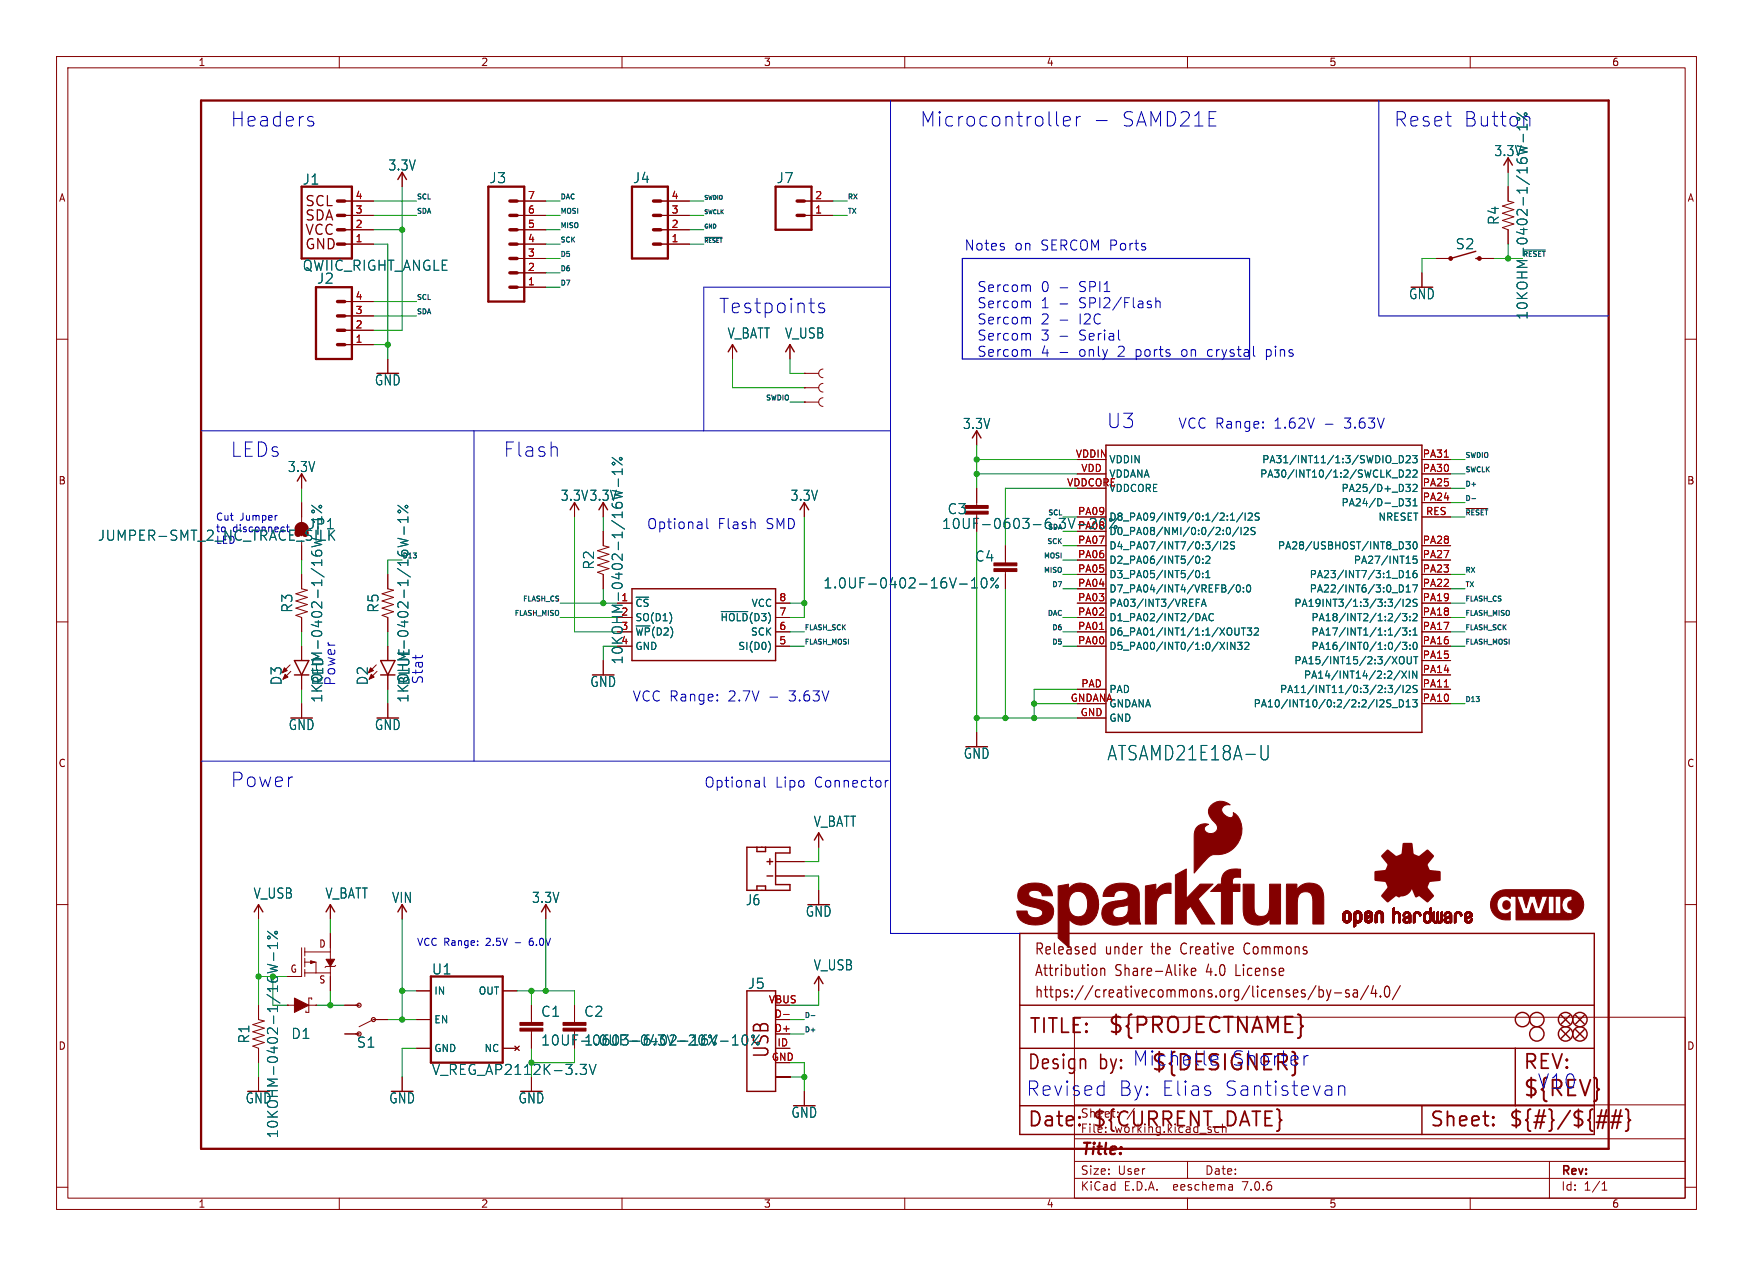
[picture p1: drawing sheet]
<svg xmlns="http://www.w3.org/2000/svg" width="310mm" height="224mm" viewBox="0 0 310 224" stroke-linecap="round" stroke-linejoin="round" font-family="sans-serif">
<defs><g id="words">
<g font-size="3.8" fill="#840000">
<text x="195.8" y="183.2">${PROJECTNAME}</text>
<text x="269.2" y="194.4">${REV}</text>
</g>
<text font-size="3.8" fill="#0000c2" x="203.5" y="189.8">${DESIGNER}</text>
<g font-size="3.5" fill="#0000c2">
<text x="40.6" y="22.6">Headers</text>
<text x="162.6" y="22.6">Microcontroller</text>
<text x="198.1" y="22.6">SAMD21E</text>
<text x="246.4" y="22.6">Reset</text>
<text x="127" y="55.6">Testpoints</text>
<text x="195.6" y="76">U3</text>
<text x="40.6" y="81">LEDs</text>
<text x="88.9" y="81">Flash</text>
<text x="40.6" y="139.5">Power</text>
<text x="181.6" y="189.5">Design</text>
<text x="194.3" y="189.5">by: Michelle</text>
<text x="217.6" y="188.7">Shorter</text>
<text x="181.4" y="194.1">Revised</text>
<text x="197.6" y="194.1">By: Elias</text>
<text x="216.3" y="194.1">Santistevan</text>
<text x="271.8" y="192.8">V10</text>
</g>
<g font-size="3.5" fill="#006464">
<text x="258.7" y="22.6">Button</text>
<text x="195.8" y="134.7">ATSAMD21E18A-U</text>
<text x="136.3" y="187.3" transform="rotate(-90 136.3 187.3)">USB</text>
</g>
<g font-size="3.5" fill="#840000">
<text x="181.9" y="183.2">TITLE:</text>
<text x="269.2" y="189.5">REV:</text>
<text x="181.6" y="199.7">Date:</text>
<text x="193" y="199.7">${CURRENT_DATE}</text>
<text x="252.7" y="199.7">Sheet:</text>
<text x="266.7" y="199.7">${#}/${##}</text>
</g>
<text font-size="2.8" fill="#840000" x="191" y="204.8">Title:</text>
<g font-size="2.7" fill="#840000">
<text x="182.9" y="172.9">Attribution</text>
<text x="182.9" y="169.1">Released</text>
<text x="195.4" y="169.1">under</text>
<text x="197.2" y="172.9">Share-Alike</text>
<text x="203.8" y="169.1">the</text>
<text x="209.2" y="169.1">Creative</text>
<text x="213.5" y="172.9">4.0</text>
<text x="218.9" y="172.9">License</text>
<text x="220.7" y="169.1">Commons</text>
<text x="182.9" y="176.7">https://creativecommons.org/licenses/by-sa/4.0/</text>
</g>
<g font-size="2.5" fill="#006464">
<text x="264.2" y="27.8">3.3V</text>
<text x="53.4" y="32.9">J1</text>
<text x="68.6" y="30.4">3.3V</text>
<text x="86.5" y="32.6">J3</text>
<text x="111.9" y="32.6">J4</text>
<text x="137.3" y="32.6">J7</text>
<text x="265.3" y="39.9" transform="rotate(-90 265.3 39.9)">R4</text>
<text x="257.3" y="44.3">S2</text>
<text x="53.4" y="48.1">QWIIC_RIGHT_ANGLE</text>
<text x="56" y="50.4">J2</text>
<text x="249.1" y="53.1">GND</text>
<text x="270.4" y="56.7" transform="rotate(-90 270.4 56.7)">10KOHM-0402-1/16W-1%</text>
<text x="128.6" y="60.1">V_BATT</text>
<text x="138.7" y="60.1">V_USB</text>
<text x="66.2" y="68.4">GND</text>
<text x="170.2" y="76.1">3.3V</text>
<text x="50.8" y="83.7">3.3V</text>
<text x="99.1" y="88.8">3.3V 3.3V</text>
<text x="139.7" y="88.8">3.3V</text>
<text x="17.2" y="95.9">JUMPER-SMT_2_NC_TRACE_SILK</text>
<text x="54.4" y="93.8">JP1</text>
<text x="167.5" y="91.2">C3</text>
<text x="105.3" y="100.8" transform="rotate(-90 105.3 100.8)">R2</text>
<text x="172.3" y="99.5">C4</text>
<text x="145.5" y="104.3">1.0UF-0402-16V-10%</text>
<text x="51.9" y="108.5" transform="rotate(-90 51.9 108.5)">R3</text>
<text x="67.2" y="108.5" transform="rotate(-90 67.2 108.5)">R5</text>
<text x="110.3" y="117.6" transform="rotate(-90 110.3 117.6)">10KOHM-0402-1/16W-1%</text>
<text x="50" y="121.3" transform="rotate(-90 50 121.3)">D3</text>
<text x="57.2" y="124.4" transform="rotate(-90 57.2 124.4)">1KOHM-0402-1/16W-1%</text>
<text x="57.4" y="121.3" transform="rotate(-90 57.4 121.3)">RED</text>
<text x="65.3" y="121.3" transform="rotate(-90 65.3 121.3)">D2</text>
<text x="72.4" y="124.4" transform="rotate(-90 72.4 124.4)">1KOHM-0402-1/16W-1%</text>
<text x="72.6" y="121.3" transform="rotate(-90 72.6 121.3)">BLUE</text>
<text x="74.9" y="121.2" transform="rotate(-90 74.9 121.2)">Stat</text>
<text x="104.3" y="121.7">GND</text>
<text x="51" y="129.3">GND</text>
<text x="66.2" y="129.3">GND</text>
<text x="170.3" y="134.4">GND</text>
<text x="143.8" y="146.4">V_BATT</text>
<text x="44.8" y="159.1">V_USB</text>
<text x="57.5" y="159.1">V_BATT</text>
<text x="69.2" y="159.9">VIN</text>
<text x="94" y="159.9">3.3V</text>
<text x="131.8" y="160.3">J6</text>
<text x="142.4" y="162.4">GND</text>
<text x="76.3" y="172.6">U1</text>
<text x="143.8" y="171.8">V_USB</text>
<text x="132.2" y="175.1">J5</text>
<text x="44.3" y="184.7" transform="rotate(-90 44.3 184.7)">R1</text>
<text x="51.4" y="184">D1</text>
<text x="63" y="185.5">S1</text>
<text x="95.6" y="180.1">C1</text>
<text x="95.6" y="185.1">10UF-0603-6.3V-20%</text>
<text x="103.2" y="180.1">C2</text>
<text x="103.2" y="185.1">1.0UF-0402-16V-10%</text>
<text x="76.3" y="190.3">V_REG_AP2112K-3.3V</text>
<text x="43.3" y="195.4">GND</text>
<text x="68.7" y="195.4">GND</text>
<text x="91.6" y="195.4">GND</text>
<text x="139.9" y="197.9">GND</text>
</g>
<g font-size="2.5" fill="#840000">
<text x="53.8" y="36.8">SCL</text>
<text x="53.8" y="39.3">SDA</text>
<text x="53.8" y="41.9">VCC</text>
<text x="53.8" y="44.4">GND</text>
<text x="166.5" y="93.8">10UF-0603-6.3V-20%</text>
</g>
<g font-size="2.5" fill="#0000c2">
<text x="170.4" y="44.5">Notes</text>
<text x="179.3" y="44.5">on</text>
<text x="184" y="44.5">SERCOM Ports</text>
<text x="172.7" y="51.8">Sercom</text>
<text x="184" y="51.8">0</text>
<text x="190.8" y="51.8">SPI1</text>
<text x="172.7" y="54.7">Sercom</text>
<text x="172.7" y="57.5">Sercom</text>
<text x="184" y="54.7">1</text>
<text x="184" y="57.5">2</text>
<text x="190.8" y="54.7">SPI2/Flash</text>
<text x="190.8" y="57.5">I2C</text>
<text x="172.7" y="60.4">Sercom</text>
<text x="172.7" y="63.3">Sercom</text>
<text x="184" y="60.4">3</text>
<text x="184" y="63.3">4</text>
<text x="190.8" y="60.4">Serial</text>
<text x="190.8" y="63.3">only</text>
<text x="197.8" y="63.3">2</text>
<text x="200.9" y="63.3">ports</text>
<text x="209.1" y="63.3">on</text>
<text x="213.8" y="63.3">crystal</text>
<text x="224.2" y="63.3">pins</text>
<text x="208.3" y="76">VCC Range:</text>
<text x="225.2" y="76">1.62V</text>
<text x="234.2" y="76">-</text>
<text x="237.8" y="76">3.63V</text>
<text x="114.3" y="93.7">Optional</text>
<text x="126.8" y="93.7">Flash</text>
<text x="135.4" y="93.7">SMD</text>
<text x="59.4" y="121.4" transform="rotate(-90 59.4 121.4)">Power</text>
<text x="111.8" y="124.2">VCC Range:</text>
<text x="128.7" y="124.2">2.7V</text>
<text x="135.9" y="124.2">-</text>
<text x="139.6" y="124.2">3.63V</text>
<text x="124.5" y="139.5">Optional</text>
<text x="137" y="139.5">Lipo</text>
<text x="144" y="139.5">Connector</text>
</g>
<text font-size="2.5" fill="#009600" x="49.4" y="201.4" transform="rotate(-90 49.4 201.4)">10KOHM-0402-1/16W-1%</text>
<g font-size="2.1" fill="#840000">
<text x="191" y="197.9">Sheet:</text>
<text x="199.2" y="197.9">/</text>
<text x="191" y="200.6">File:</text>
<text x="197.1" y="200.6">working.kicad_sch</text>
<text x="191" y="208">Size:</text>
<text x="197.7" y="208">User</text>
<text x="213" y="208">Date:</text>
<text x="276" y="208.2">Rev:</text>
<text x="191" y="210.8">KiCad</text>
<text x="198.7" y="210.8">E.D.A.</text>
<text x="207.6" y="210.8">eeschema</text>
<text x="220" y="210.8">7.0.6</text>
<text x="276" y="210.8">Id:</text>
<text x="280.1" y="210.8">1/1</text>
</g>
<g font-size="1.8" fill="#840000">
<text x="35" y="11.9">1</text>
<text x="85" y="11.9">2</text>
<text x="135" y="11.9">3</text>
<text x="185" y="11.9">4</text>
<text x="235" y="11.9">5</text>
<text x="285" y="11.9">6</text>
<text x="10.3" y="35.9">A</text>
<text x="298.4" y="35.9">A</text>
<text x="10.3" y="85.9">B</text>
<text x="298.3" y="85.9">B</text>
<text x="10.3" y="135.9">C</text>
<text x="298.3" y="135.9">C</text>
<text x="56.4" y="167.8">D</text>
<text x="51.3" y="172.2">G</text>
<text x="56.4" y="174.2">S</text>
<text x="10.3" y="185.9">D</text>
<text x="298.3" y="185.9">D</text>
<text x="35" y="213.8">1</text>
<text x="85" y="213.8">2</text>
<text x="135" y="213.8">3</text>
<text x="185" y="213.8">4</text>
<text x="235" y="213.8">5</text>
<text x="285" y="213.8">6</text>
</g>
<g font-size="1.8" fill="#a90000">
<text x="62.8" y="35.3">4</text>
<text x="93.3" y="35.3">7</text>
<text x="118.7" y="35.3">4</text>
<text x="144.1" y="35.3">2</text>
<text x="62.8" y="40.4">2</text>
<text x="62.8" y="37.8">3</text>
<text x="93.3" y="40.4">5</text>
<text x="93.3" y="37.8">6</text>
<text x="118.7" y="40.4">2</text>
<text x="118.7" y="37.8">3</text>
<text x="144.1" y="37.8">1</text>
<text x="62.8" y="42.9">1</text>
<text x="93.3" y="45.5">3</text>
<text x="93.3" y="42.9">4</text>
<text x="118.7" y="42.9">1</text>
<text x="62.8" y="53.1">4</text>
<text x="93.3" y="50.5">1</text>
<text x="93.3" y="48">2</text>
<text x="62.8" y="58.2">2</text>
<text x="62.8" y="55.6">3</text>
<text x="62.8" y="60.7">1</text>
<text x="190.2" y="81">VDDIN</text>
<text x="191.1" y="83.6">VDD</text>
<text x="251.5" y="83.6">PA30</text>
<text x="251.5" y="81">PA31</text>
<text x="188.6" y="86.1">VDDCORE</text>
<text x="196.1" y="84.7">VDDANA</text>
<text x="196.1" y="87.2">VDDCORE</text>
<text x="251.5" y="88.6">PA24</text>
<text x="251.5" y="86.1">PA25</text>
<text x="252.1" y="91.2">RES</text>
<text x="190.5" y="101.3">PA05</text>
<text x="190.5" y="98.8">PA06</text>
<text x="190.5" y="96.3">PA07</text>
<text x="251.5" y="101.3">PA23</text>
<text x="251.5" y="98.8">PA27</text>
<text x="251.5" y="96.3">PA28</text>
<text x="137.7" y="106.4">8</text>
<text x="190.5" y="106.4">PA03</text>
<text x="190.5" y="103.9">PA04</text>
<text x="251.5" y="106.4">PA19</text>
<text x="251.5" y="103.9">PA22</text>
<text x="109.8" y="109">2</text>
<text x="137.7" y="111.5">6</text>
<text x="137.7" y="109">7</text>
<text x="190.5" y="111.5">PA01</text>
<text x="190.5" y="109">PA02</text>
<text x="251.5" y="111.5">PA17</text>
<text x="251.5" y="109">PA18</text>
<text x="137.7" y="114">5</text>
<text x="190.5" y="114">PA00</text>
<text x="251.5" y="119.1">PA14</text>
<text x="251.5" y="116.6">PA15</text>
<text x="251.5" y="114">PA16</text>
<text x="189.2" y="124.2">GNDANA</text>
<text x="191.1" y="121.7">PAD</text>
<text x="196.1" y="125.3">GNDANA</text>
<text x="251.5" y="124.2">PA10</text>
<text x="251.5" y="121.7">PA11</text>
<text x="191" y="126.7">GND</text>
<text x="135.9" y="177.5">VBUS</text>
<text x="136.9" y="182.6">D+</text>
<text x="136.9" y="180.1">D-</text>
<text x="137.4" y="185.2">ID</text>
<text x="136.4" y="187.7">GND</text>
</g>
<g font-size="1.8" fill="#006464">
<text x="196.1" y="82.1">VDDIN</text>
<text x="223.1" y="82.1">PA31/INT11/1:3/SWDIO_D23</text>
<text x="222.7" y="84.7">PA30/INT10/1:2/SWCLK_D22</text>
<text x="237.1" y="89.8">PA24/D-_D31</text>
<text x="237.1" y="87.2">PA25/D+_D32</text>
<text x="38.1" y="94.2">to</text>
<text x="41.1" y="94.2">disconnect</text>
<text x="190.5" y="93.7">PA08</text>
<text x="190.5" y="91.2">PA09</text>
<text x="196.1" y="94.8">D0_PA08/NMI/0:0/2:0/I2S</text>
<text x="196.1" y="92.3">D8_PA09/INT9/0:1/2:1/I2S</text>
<text x="243.7" y="92.3">NRESET</text>
<text x="38.1" y="96.3">LED</text>
<text x="196.1" y="99.9">D2_PA06/INT5/0:2</text>
<text x="196.1" y="97.4">D4_PA07/INT7/0:3/I2S</text>
<text x="225.9" y="97.4">PA28/USBHOST/INT8_D30</text>
<text x="239.3" y="99.9">PA27/INT15</text>
<text x="109.8" y="106.4">1</text>
<text x="112.3" y="107.5">~{CS}</text>
<text x="132.8" y="107.5">VCC</text>
<text x="196.1" y="107.5">PA03/INT3/VREFA</text>
<text x="196.1" y="105">D7_PA04/INT4/VREFB/0:0</text>
<text x="196.1" y="102.5">D3_PA05/INT5/0:1</text>
<text x="228.8" y="107.5">PA19INT3/1:3/3:3/I2S</text>
<text x="231.5" y="105">PA22/INT6/3:0_D17</text>
<text x="231.5" y="102.5">PA23/INT7/3:1_D16</text>
<text x="109.8" y="111.5">3</text>
<text x="112.3" y="110.1">SO(D1)</text>
<text x="112.3" y="112.6">~{WP}(D2)</text>
<text x="127.3" y="110.1">~{HOLD}(D3)</text>
<text x="132.7" y="112.6">SCK</text>
<text x="196.1" y="112.6">D6_PA01/INT1/1:1/XOUT32</text>
<text x="196.1" y="110.1">D1_PA02/INT2/DAC</text>
<text x="231.8" y="112.6">PA17/INT1/1:1/3:1</text>
<text x="231.8" y="110.1">PA18/INT2/1:2/3:2</text>
<text x="109.8" y="114">4</text>
<text x="112.3" y="115.2">GND</text>
<text x="130.5" y="115.2">SI(D0)</text>
<text x="196.1" y="115.2">D5_PA00/INT0/1:0/XIN32</text>
<text x="228.8" y="117.7">PA15/INT15/2:3/XOUT</text>
<text x="231.8" y="115.2">PA16/INT0/1:0/3:0</text>
<text x="196.1" y="122.8">PAD</text>
<text x="221.6" y="125.3">PA10/INT10/0:2/2:2/I2S_D13</text>
<text x="226.3" y="122.8">PA11/INT11/0:3/2:3/I2S</text>
<text x="230.5" y="120.2">PA14/INT14/2:2/XIN</text>
<text x="196.1" y="127.9">GND</text>
<text x="76.7" y="176.1">IN</text>
<text x="84.6" y="176.1">OUT</text>
<text x="76.7" y="181.2">EN</text>
<text x="76.7" y="186.3">GND</text>
<text x="85.6" y="186.3">NC</text>
</g>
<g font-size="1.8" fill="#0000c2">
<text x="38.1" y="92.2">Cut</text>
<text x="42.4" y="92.2">Jumper</text>
<text x="73.7" y="167.4">VCC Range:</text>
<text x="86" y="167.4">2.5V</text>
<text x="91.3" y="167.4">-</text>
<text x="94.1" y="167.4">6.0V</text>
</g>
<g font-size="1.2" fill="#0f0f0f">
<text x="73.7" y="35.3">SCL</text>
<text x="99.1" y="35.3">DAC</text>
<text x="149.9" y="35.3">RX</text>
<text x="73.7" y="37.9">SDA</text>
<text x="99.1" y="37.9">MOSI</text>
<text x="99.1" y="40.4">MISO</text>
<text x="149.9" y="37.9">TX</text>
<text x="99.1" y="45.5">D5</text>
<text x="99.1" y="42.9">SCK</text>
<text x="269.2" y="45.5">~{RESET}</text>
<text x="73.7" y="53.1">SCL</text>
<text x="99.1" y="48">D6</text>
<text x="99.1" y="50.6">D7</text>
<text x="73.7" y="55.6">SDA</text>
<text x="135.3" y="70.9">SWDIO</text>
<text x="259.1" y="81">SWDIO</text>
<text x="259.1" y="83.6">SWCLK</text>
<text x="259.1" y="86.1">D+</text>
<text x="259.1" y="88.7">D-</text>
<text x="185.2" y="91.2">SCL</text>
<text x="259.1" y="91.2">~{RESET}</text>
<text x="184.5" y="101.4">MISO</text>
<text x="184.5" y="98.8">MOSI</text>
<text x="185.1" y="96.3">SCK</text>
<text x="259.1" y="101.4">RX</text>
<text x="92.3" y="106.4">FLASH_CS</text>
<text x="185.9" y="103.9">D7</text>
<text x="259.1" y="106.4">FLASH_CS</text>
<text x="259.1" y="103.9">TX</text>
<text x="90.9" y="109">FLASH_MISO</text>
<text x="142.2" y="111.5">FLASH_SCK</text>
<text x="185.1" y="109">DAC</text>
<text x="185.9" y="111.5">D6</text>
<text x="259.1" y="109">FLASH_MISO</text>
<text x="259.1" y="111.5">FLASH_SCK</text>
<text x="142.2" y="114.1">FLASH_MOSI</text>
<text x="185.9" y="114.1">D5</text>
<text x="259.1" y="114.1">FLASH_MOSI</text>
<text x="259.1" y="124.2">D13</text>
<text x="142.2" y="180.1">D-</text>
<text x="142.2" y="182.6">D+</text>
</g>
<g font-size="1.2" fill="#006464">
<text x="185.2" y="93.7">SDA</text>
<text x="71.1" y="98.8">D13</text>
</g>
<g font-size="1" fill="#0f0f0f">
<text x="124.5" y="35.4">SWDIO</text>
<text x="124.5" y="40.4">GND</text>
<text x="124.5" y="37.9">SWCLK</text>
<text x="124.5" y="43">~{RESET}</text>
</g>
</g></defs>
<g fill="none" stroke="#840000" stroke-width=".18">
<path d="M10 10h290v203.9h-290zM12 12h286v199.9h-286zM60 10v2M110 10v2M160 10v2M210 10v2M260 10v2M61 38.1h5M61 35.6h5M71.1 30.5v2.5M91.4 38.1h5.1M91.4 35.6h5.1"/>
<path d="M116.8 38.1h5.1M116.8 35.6h5.1M142.2 38.1h5.1M142.2 35.6h5.1M266.7 27.9v2.6M266.7 33v2.6l1 .2-2 .6 2 .7-2 .6 2 .7-2 .6 2 .6-2 .7 1 .3v2.6M10 60h2M61 43.2h5M61 40.6h5M61 58.4h5M61 55.9h5M61 53.3h5"/>
<path d="M91.4 43.2h5.1M91.4 40.6h5.1M91.4 50.8h5.1M91.4 48.3h5.1M91.4 45.7h5.1M116.8 43.2h5.1M116.8 40.6h5.1M251.5 48.3v2.5M254 45.7h2.5M261.6 45.7h2.6M298 60h2M61 61h5"/>
<path d="M68.6 63.5v2.5M129.5 61v2.5M139.7 61v2.5M142.2 68.6h.1M142.2 71.1h.1M142.2 66h.1M142.2 68.6h2.6M142.2 71.1h2.6M142.2 66h2.6M145.5 67.8a.76 .76 0 0 0-.7 .8 .76 .76 0 0 0 .7 .7M145.5 70.4a.76 .76 0 0 0-.7 .7 .76 .76 0 0 0 .7 .8M145.5 65.3a.76 .76 0 0 0-.7 .7 .76 .76 0 0 0 .7 .8"/>
<path d="M172.7 76.2v2.5M53.3 83.8v2.6M53.3 88.9v3.4M53.3 96.5v2.6M101.6 88.9v2.5M106.7 88.9v2.5M106.7 94v2.5l1 .3-2 .6 2 .6-2 .7 2 .6-2 .6 2 .7-2 .6 1 .4v2.5M142.2 88.9v2.5M172.7 86.4v3M172.7 90.9v.5M177.8 96.5v3.1M190.5 99.1h5.1"/>
<path d="M190.5 96.5h5.1M190.5 94h5.1M190.5 91.4h5.1M190.5 86.4h5.1M190.5 83.8h5.1M190.5 81.3h5.1M251.5 99.1h5M251.5 96.5h5M251.5 91.4h5M251.5 88.9h5M251.5 86.4h5M251.5 83.8h5"/>
<path d="M251.5 81.3h5M10 110h2M51.3 117.6l-1.4 1.4M51.4 118.7l-1.4 1.4M53.3 101.6v2.5l1.1 .3-2.1 .6 2.1 .7-2.1 .6 2.1 .6-2.1 .7 2.1 .6-2.1 .6 1 .4v2.6M53.3 114.3v2.5M53.3 119.4v2.5M66.5 117.6l-1.3 1.4M66.7 118.7l-1.4 1.4M68.6 101.6v2.5l1 .3-2 .6 2 .7-2 .6 2 .6-2 .7 2 .6-2 .6 1 .4v2.6M68.6 114.3v2.5M68.6 119.4v2.5"/>
<path d="M106.7 116.8v2.6M109.2 106.7h2.6M109.2 109.2h2.6M109.2 111.8h2.6M109.2 114.3h2.6M137.2 106.7h2.5M137.2 109.2h2.5M137.2 111.8h2.5M137.2 114.3h2.5M177.8 101.1v3M190.5 106.7h5.1M190.5 109.2h5.1"/>
<path d="M190.5 111.8h5.1M190.5 114.3h5.1M190.5 104.1h5.1M190.5 101.6h5.1M251.5 106.7h5M251.5 109.2h5M251.5 111.8h5M251.5 114.3h5M251.5 104.1h5M251.5 101.6h5M251.5 119.4h5M251.5 116.8h5"/>
<path d="M298 110h2M53.3 124.5v2.5M68.6 124.5v2.5M172.7 129.5v2.6M190.5 127h5.1M190.5 124.5h5.1M190.5 121.9h5.1M251.5 124.5h5M251.5 121.9h5M10 160h2M134.6 157.5h.1M134.6 149.9h.1"/>
<path d="M137.2 154.9h5M137.2 152.4h5M144.8 147.3v2.6M144.8 157.5v2.5M298 160h2M45.7 160v2.6M45.7 177.8v2.5l1 .3-2 .6 2 .7-2 .6 2 .6-2 .7 2 .6-2 .6 1 .4v2.6M50.8 177.8h.1M50.8 177.8h1.3M53.3 167.6v5.1h-2.5M53.9 167.6v1.5M53.9 169.5v1.5"/>
<path d="M53.9 171.5v1.2M53.9 172.1h4.5M53.9 168.4h4.5M53.9 170.2h2v1.9M54.6 177.8h1.3M55.1 176.8v-.3h-.5v2.6h-.5v-.3M55.9 177.8h.1M58.4 160v2.6M58.4 165.1v4.5M58.4 171v4.3M59.4 170.8l-.2 .1h-1.5l-.2 .2M61 177.8h2.5"/>
<path d="M71.1 160v2.6M73.7 175.3h2.5M88.9 175.3h2.5M94 177.8v3M96.5 160v2.6M101.6 177.8v3M144.8 172.7v2.6M190 179.9h108v32h-108zM45.7 190.5v2.5M61 182.9h2.5M68.6 180.3h-2.6l-2.5 1.3M71.1 190.5v2.5"/>
<path d="M73.7 180.3h2.5M73.7 185.4h2.5M88.9 185.4h2.5M91.1 185l.7 .8M91.8 185l-.7 .8M94 182.4v3M94 190.5v2.5M101.6 182.4v.5M137.2 180.3h2.5M137.2 185.4h2.5M137.2 190.5h2.5M142.2 193v2.6"/>
<path d="M190 195.4h108M10 210h2M60 211.9v2M110 211.9v2M160 211.9v2M190 208.4h108M190 205.4h108M190 201.4h108M210 211.9v2M210 205.4v3M217.9 209.6l.1 .9M218 210.4l-.2 .1"/>
<path d="M218 209.9h-.2M260 211.9v2M274 205.4v6.5M283.3 210.5h.9M283.3 209.4l.5-.4v1.5M298 210h2"/>
</g>
<g fill="none" stroke="#840000" stroke-width=".25">
<path d="M70.4 31.8l.7-1.3 .8 1.3M265.9 29.2l.8-1.3 .8 1.3M261 44.5l-4.5 1.2M261 45.7h.6M128.8 62.2l.7-1.2 .8 1.2M138.9 62.2l.8-1.2 .8 1.2M172 77.5l.7-1.3 .8 1.3M195.6 78.7h55.9v50.8h-55.9zM52.6 85.1l.7-1.3 .8 1.3M53.3 93v1.7M100.8 90.2l.8-1.3 .8 1.3M105.9 90.2l.8-1.3 .7 1.3"/>
<path d="M141.5 90.2l.7-1.3 .8 1.3M52.1 119.4h2.5M52.1 116.8h2.5l-1.3 2.6zM67.3 119.4h2.5M67.3 116.8h2.5l-1.2 2.6zM111.8 104.1h25.4v12.7h-25.4zM132.1 149.9h7.6v1h-2.5v5.6h2.5v1h-7.6zM133.9 149.9v.7h1.5v-.7M133.9 157.5v-.8h1.5v.8M135.6 154.9h1.1M135.6 152.4h1.1M136.1 151.9v1"/>
<path d="M144 148.6l.8-1.3 .7 1.3M45 161.3l.7-1.3 .8 1.3M57.7 161.3l.7-1.3 .8 1.3M70.4 161.3l.7-1.3 .8 1.3M95.8 161.3l.7-1.3 .8 1.3M132.1 175.3h5.1v17.7h-5.1zM144 174l.8-1.3 .7 1.3M180.3 165.1h101.6v35.6h-101.6zM180.3 177.8h101.6M276.1 179.6l1.5 1.5M277.6 179.6l-1.5 1.5M278.6 179.6l1.6 1.5"/>
<path d="M280.2 179.6l-1.6 1.5M180.3 195.6h101.6M180.3 185.4h101.6M251.5 195.6v5.1M268 185.4v10.2M276.1 182.1l1.5 1.5M277.6 182.1l-1.5 1.5M278.6 182.1l1.6 1.5M280.2 182.1l-1.6 1.5"/>
<circle cx="269.2" cy="180.3" r="1.27"/>
<circle cx="271.8" cy="180.3" r="1.27"/>
<circle cx="271.8" cy="182.9" r="1.27"/>
<circle cx="276.9" cy="182.9" r="1.27"/>
<circle cx="276.9" cy="180.3" r="1.27"/>
<circle cx="279.4" cy="182.9" r="1.27"/>
<circle cx="279.4" cy="180.3" r="1.27"/>
</g>
<g fill="#840000" stroke="#840000" stroke-width=".18">
<path d="M265.9 159.5a.7 .7 0 0 1 1 .1 .7 .7 0 0 1 0 1 .7 .7 0 0 1-1 0 .92 .92 0 0 1 0-1.1z"/>
<path d="M264.3 158.2l.9-.6 1-.2h11.2a2.67 2.67 0 0 1 2.7 2.7 2.67 2.67 0 0 1-2.7 2.6h-9.3v-4.2h.2l1.1 3.1h1l.6-1.9 .6 1.9h.9l1.2-3.1h.1v3.1h2.2l.6-.4a1.58 1.58 0 0 0 1.3 .4h.1v-.8a.73 .73 0 0 1-.8-.7 .73 .73 0 0 1 .8-.8v-.8h-.2a1.59 1.59 0 0 0-1.5 .9 1.59 1.59 0 0 0 .3 1.8l-.6 .4v-3.1h-1v3.1h-.2v-3.1h-2.1l-.6 2.1-.6-2.1h-1l-.6 2.1-.6-2.1h-2.2v.4a1.41 1.41 0 0 0-1.8-.2 1.41 1.41 0 0 0-.5 1.7 1.35 1.35 0 0 0 .9 1.2 1.35 1.35 0 0 0 1.4-.4v1.5h-.8a2.67 2.67 0 0 1-2.5-1.6 2.67 2.67 0 0 1 .5-2.9z"/>
<path d="M50.4 119.3l.5 .5-.9 .3z"/>
<path d="M52.1 176.5l2.5 1.3-2.5 1.3z"/>
<path d="M65.7 119.3l.5 .5-.9 .3z"/>
<path d="M237.5 162.6h.3z"/>
<path d="M237.5 162.5l.3 .1z"/>
<path d="M237.5 162.5h.3z"/>
<path d="M237.5 162.4l.3 .1z"/>
<path d="M237.5 162.4h.3z"/>
<path d="M237.5 162.3l.3 .1z"/>
<path d="M237.5 162.3h.3z"/>
<path d="M237.5 162.2l.3 .1z"/>
<path d="M237.5 162.2h.3z"/>
<path d="M237.5 162.1l.3 .1z"/>
<path d="M237.5 162.1h.3z"/>
<path d="M237.5 162l.3 .1z"/>
<path d="M237.5 162h.3z"/>
<path d="M237.5 161.9l.3 .1z"/>
<path d="M237.5 161.9h.3z"/>
<path d="M237.5 161.8l.3 .1z"/>
<path d="M237.5 161.8h.3z"/>
<path d="M237.5 162.6h.4z"/>
<path d="M237.5 161.8h.4z"/>
<path d="M237.5 161.7l.4 .1z"/>
<path d="M237.5 161.7h.4z"/>
<path d="M237.5 162.7h.4z"/>
<path d="M237.5 162.6l.4 .1z"/>
<path d="M237.5 161.6l.4 .1z"/>
<path d="M237.5 162.8h.5z"/>
<path d="M237.5 162.7l.5 .1z"/>
<path d="M237.5 161.6h.4z"/>
<path d="M237.5 161.6h.5z"/>
<path d="M237.5 162.8h.6z"/>
<path d="M237.5 161.5l.6 .1z"/>
<path d="M237.5 162.8l.6 .1z"/>
<path d="M237.5 161.5h.6z"/>
<path d="M237.5 162.9h1.3z"/>
<path d="M237.5 162.9h.6z"/>
<path d="M237.5 161.5h1.3z"/>
<path d="M237.6 162.9h1.2z"/>
<path d="M237.6 161.5h1.2z"/>
<path d="M237.6 161.4l1.2 .1z"/>
<path d="M237.6 162.9l1.2 .1z"/>
<path d="M237.6 161.4h1.2z"/>
<path d="M237.6 163h1.2z"/>
<path d="M237.6 163h1.1z"/>
<path d="M237.6 161.4h1.1z"/>
<path d="M237.7 163h1z"/>
<path d="M237.7 161.3l1 .1z"/>
<path d="M237.7 163l1 .1z"/>
<path d="M237.7 161.3h1z"/>
<path d="M237.7 163.1h1z"/>
<path d="M237.8 163.1h.8z"/>
<path d="M237.8 161.3h.8z"/>
<path d="M237.8 161.2l.8 .1z"/>
<path d="M237.8 161.2h.8z"/>
<path d="M237.8 163.1l.8 .1z"/>
<path d="M237.8 163.2h.8z"/>
<path d="M237.8 161.2h.7z"/>
<path d="M237.9 163.2h.6z"/>
<path d="M237.9 161.2h.6z"/>
<path d="M237.9 163.2h.5z"/>
<path d="M237.9 161.2h.5z"/>
<path d="M238 161.2h.4z"/>
<path d="M238 163.2h.4z"/>
<path d="M238 161.1l.4 .1z"/>
<path d="M238 161.1h.3z"/>
<path d="M238.1 163.2l.2 .1z"/>
<path d="M238.1 163.3h.2z"/>
<path d="M238.1 161.1h.2z"/>
<path d="M238.2 161.5h.6z"/>
<path d="M238.3 162.9h.5z"/>
<path d="M238.3 161.5h.5z"/>
<path d="M238.3 162.8l.5 .1z"/>
<path d="M238.3 162.8h.6z"/>
<path d="M238.3 161.5l.6 .1z"/>
<path d="M238.3 161.6h.6z"/>
<path d="M238.4 161.6h.5z"/>
<path d="M238.4 162.8h.5z"/>
<path d="M238.4 162.7l.5 .1z"/>
<path d="M238.4 162.7h.5z"/>
<path d="M238.4 161.6l.5 .1z"/>
<path d="M238.5 161.7h.4z"/>
<path d="M238.5 162.7h.4z"/>
<path d="M238.5 162.6l.4 .1z"/>
<path d="M238.5 162.6h.4z"/>
<path d="M238.5 161.8h.4z"/>
<path d="M238.5 161.7l.4 .1z"/>
<path d="M238.5 162.5l.4 .1z"/>
<path d="M238.5 162.5h.4z"/>
<path d="M238.5 162.4l.4 .1z"/>
<path d="M238.5 162.4h.4z"/>
<path d="M238.5 162.3l.4 .1z"/>
<path d="M238.5 162.3h.4z"/>
<path d="M238.5 162.2l.4 .1z"/>
<path d="M238.5 162.2h.4z"/>
<path d="M238.5 162.1l.4 .1z"/>
<path d="M238.5 162.1h.4z"/>
<path d="M238.5 162l.4 .1z"/>
<path d="M238.5 162h.4z"/>
<path d="M238.5 161.9l.4 .1z"/>
<path d="M238.5 161.9h.4z"/>
<path d="M238.5 161.8l.4 .1z"/>
<path d="M239.4 163.9h.2z"/>
<path d="M239.4 163.9h.3z"/>
<path d="M239.4 163.8l.3 .1z"/>
<path d="M239.4 163.8h.3z"/>
<path d="M239.4 163.8h.4z"/>
<path d="M239.4 163.7l.4 .1z"/>
<path d="M239.4 163.7h.4z"/>
<path d="M239.4 163.6l.4 .1z"/>
<path d="M239.4 163.6h.4z"/>
<path d="M239.4 163.5l.4 .1z"/>
<path d="M239.4 163.5h.4z"/>
<path d="M239.4 163.4l.4 .1z"/>
<path d="M239.4 163.4h.4z"/>
<path d="M239.4 163.3l.4 .1z"/>
<path d="M239.4 163.3h.4z"/>
<path d="M239.4 163.2l.4 .1z"/>
<path d="M239.4 163.2h.4z"/>
<path d="M239.4 163.2h1z"/>
<path d="M239.4 163.2h1.1z"/>
<path d="M239.4 163.1l1.1 .1z"/>
<path d="M239.4 163.1h1.1z"/>
<path d="M239.4 163.1h1.2z"/>
<path d="M239.4 163l1.2 .1z"/>
<path d="M239.4 163h1.2z"/>
<path d="M239.4 163h1.3z"/>
<path d="M239.4 162.9l1.3 .1z"/>
<path d="M239.4 162.9h1.3z"/>
<path d="M239.4 162.9h1.4z"/>
<path d="M239.4 162.9h.6z"/>
<path d="M239.4 162.8l.6 .1z"/>
<path d="M239.4 162.8h.6z"/>
<path d="M239.4 162.8h.5z"/>
<path d="M239.4 162.7l.4 .1z"/>
<path d="M239.4 162.7h.4z"/>
<path d="M239.4 162.6l.4 .1z"/>
<path d="M239.4 162.6h.4z"/>
<path d="M239.4 162.5l.4 .1z"/>
<path d="M239.4 162.5h.4z"/>
<path d="M239.4 162.4l.4 .1z"/>
<path d="M239.4 162.4h.4z"/>
<path d="M239.4 162.3l.4 .1z"/>
<path d="M239.4 162.3h.4z"/>
<path d="M239.4 162.2l.4 .1z"/>
<path d="M239.4 162.2h.4z"/>
<path d="M239.4 162.1l.4 .1z"/>
<path d="M239.4 162.1h.4z"/>
<path d="M239.4 162l.4 .1z"/>
<path d="M239.4 162h.4z"/>
<path d="M239.4 161.9l.4 .1z"/>
<path d="M239.4 161.9h.4z"/>
<path d="M239.4 161.8l.4 .1z"/>
<path d="M239.4 161.8h.4z"/>
<path d="M239.4 161.7l.4 .1z"/>
<path d="M239.4 161.7h.4z"/>
<path d="M239.4 163.9h.1z"/>
<path d="M239.4 161.6l.4 .1z"/>
<path d="M239.4 163.9l.1 .1z"/>
<path d="M239.4 161.6h.5z"/>
<path d="M239.4 161.5l.6 .1z"/>
<path d="M239.4 161.5h.6z"/>
<path d="M239.5 161.5h.5z"/>
<path d="M239.5 161.5h1.3z"/>
<path d="M239.5 161.5h1.2z"/>
<path d="M239.5 161.4l1.2 .1z"/>
<path d="M239.5 161.4h1.2z"/>
<path d="M239.5 161.4h1.1z"/>
<path d="M239.6 161.3l1 .1z"/>
<path d="M239.6 161.3h1z"/>
<path d="M239.7 161.3h.9z"/>
<path d="M239.7 161.3h.8z"/>
<path d="M239.7 161.2l.8 .1z"/>
<path d="M239.7 161.2h.8z"/>
<path d="M239.8 161.2h.6z"/>
<path d="M239.8 163.2h.6z"/>
<path d="M239.9 161.2h.5z"/>
<path d="M239.9 163.2h.4z"/>
<path d="M239.9 161.2h.4z"/>
<path d="M239.9 161.1l.4 .1z"/>
<path d="M239.9 161.1h.4z"/>
<path d="M240 163.2l.2 .1z"/>
<path d="M240 161.1h.2z"/>
<path d="M240 163.3h.2z"/>
<path d="M240.2 161.5h.6z"/>
<path d="M240.2 162.9h.6z"/>
<path d="M240.2 162.8l.6 .1z"/>
<path d="M240.2 162.8h.6z"/>
<path d="M240.2 161.5l.6 .1z"/>
<path d="M240.3 162.8h.5z"/>
<path d="M240.3 161.6h.5z"/>
<path d="M240.4 162.8h.4z"/>
<path d="M240.4 161.6h.4z"/>
<path d="M240.4 162.7l.4 .1z"/>
<path d="M240.4 162.7h.4z"/>
<path d="M240.4 161.6l.4 .1z"/>
<path d="M240.4 161.7h.4z"/>
<path d="M240.4 162.6l.4 .1z"/>
<path d="M240.4 162.6h.4z"/>
<path d="M240.4 161.7l.4 .1z"/>
<path d="M240.4 161.8h.4z"/>
<path d="M240.5 162.6h.3z"/>
<path d="M240.5 162.5l.3 .1z"/>
<path d="M240.5 162.5h.3z"/>
<path d="M240.5 162.4l.3 .1z"/>
<path d="M240.5 162.4h.3z"/>
<path d="M240.5 162.3l.3 .1z"/>
<path d="M240.5 162.3h.3z"/>
<path d="M240.5 162.2l.3 .1z"/>
<path d="M240.5 162.2h.3z"/>
<path d="M240.5 162.1l.3 .1z"/>
<path d="M240.5 162.1h.3z"/>
<path d="M240.5 162l.3 .1z"/>
<path d="M240.5 162h.3z"/>
<path d="M240.5 161.9l.3 .1z"/>
<path d="M240.5 161.9h.3z"/>
<path d="M240.5 161.8l.3 .1z"/>
<path d="M240.5 161.8h.3z"/>
<path d="M241.3 162.7h.4z"/>
<path d="M241.3 162.6l.4 .1z"/>
<path d="M241.3 162.6h.4z"/>
<path d="M241.3 162.5l.4 .1z"/>
<path d="M241.3 162.5h.4z"/>
<path d="M241.3 162.5h.5z"/>
<path d="M241.3 162.4l.6 .1z"/>
<path d="M241.3 162.4h.6z"/>
<path d="M241.3 162.4h.7z"/>
<path d="M241.3 162.4h.8z"/>
<path d="M241.3 162.3l.8 .1z"/>
<path d="M241.3 162.3h.9z"/>
<path d="M241.3 162.3h1z"/>
<path d="M241.3 162.2l1 .1z"/>
<path d="M241.3 162.2h1z"/>
<path d="M241.3 162.2h1.1z"/>
<path d="M241.3 162.2h1.2z"/>
<path d="M241.3 162.1l1.3 .1z"/>
<path d="M241.3 162.1h1.3z"/>
<path d="M241.3 162.1h1.4z"/>
<path d="M241.3 162.1h.4z"/>
<path d="M241.3 162l.4 .1z"/>
<path d="M241.3 162h.4z"/>
<path d="M241.3 162h.3z"/>
<path d="M241.3 161.9l.3 .1z"/>
<path d="M241.3 161.9h.3z"/>
<path d="M241.3 161.9h.4z"/>
<path d="M241.3 161.8l.4 .1z"/>
<path d="M241.3 161.8h.4z"/>
<path d="M241.3 161.7l.4 .1z"/>
<path d="M241.3 161.7h.4z"/>
<path d="M241.3 162.8h.5z"/>
<path d="M241.3 162.7l.5 .1z"/>
<path d="M241.3 162.7h.5z"/>
<path d="M241.3 161.6l.5 .1z"/>
<path d="M241.3 161.6h.5z"/>
<path d="M241.3 162.8h.6z"/>
<path d="M241.3 161.6h.6z"/>
<path d="M241.4 162.8l.5 .1z"/>
<path d="M241.4 161.5l.5 .1z"/>
<path d="M241.4 161.5h.5z"/>
<path d="M241.4 162.9h1.3z"/>
<path d="M241.4 162.9h.5z"/>
<path d="M241.4 161.5h.6z"/>
<path d="M241.4 162.9h1.2z"/>
<path d="M241.4 161.5h1.3z"/>
<path d="M241.4 161.5h1.2z"/>
<path d="M241.4 161.4l1.2 .1z"/>
<path d="M241.4 161.4h1.2z"/>
<path d="M241.4 162.9l1.2 .1z"/>
<path d="M241.4 163h1.2z"/>
<path d="M241.5 163h1.1z"/>
<path d="M241.5 161.4h1.1z"/>
<path d="M241.5 163h1z"/>
<path d="M241.5 161.3l1.1 .1z"/>
<path d="M241.5 163l1 .1z"/>
<path d="M241.5 161.3h1z"/>
<path d="M241.5 163.1h1z"/>
<path d="M241.6 163.1h.9z"/>
<path d="M241.6 161.3h.9z"/>
<path d="M241.6 163.1h.8z"/>
<path d="M241.6 161.3h.8z"/>
<path d="M241.6 161.2l.8 .1z"/>
<path d="M241.6 163.1l.8 .1z"/>
<path d="M241.6 161.2h.8z"/>
<path d="M241.6 163.2h.8z"/>
<path d="M241.7 161.2h.7z"/>
<path d="M241.7 163.2h.7z"/>
<path d="M241.7 161.2h.6z"/>
<path d="M241.7 163.2h.6z"/>
<path d="M241.8 161.2h.5z"/>
<path d="M241.8 163.2h.5z"/>
<path d="M241.8 162.1h.9z"/>
<path d="M241.8 162l.9 .1z"/>
<path d="M241.8 161.2h.4z"/>
<path d="M241.8 163.2h.4z"/>
<path d="M241.8 162h.9z"/>
<path d="M241.8 161.1l.4 .1z"/>
<path d="M241.9 163.2h.3z"/>
<path d="M241.9 163.2l.2 .1z"/>
<path d="M241.9 162h.8z"/>
<path d="M241.9 161.1h.3z"/>
<path d="M241.9 163.3h.2z"/>
<path d="M241.9 161.1h.2z"/>
<path d="M242 162h.7z"/>
<path d="M242 161.9l.7 .1z"/>
<path d="M242.1 161.9h.6z"/>
<path d="M242.1 161.5h.6z"/>
<path d="M242.1 162.9h.6z"/>
<path d="M242.1 162.8l.6 .1z"/>
<path d="M242.1 162.8h.6z"/>
<path d="M242.1 161.5l.6 .1z"/>
<path d="M242.2 161.9h.5z"/>
<path d="M242.2 161.6h.5z"/>
<path d="M242.2 162.8h.5z"/>
<path d="M242.3 162.8h.4z"/>
<path d="M242.3 161.6l.4 .1z"/>
<path d="M242.3 161.6h.4z"/>
<path d="M242.3 162.7l.4 .1z"/>
<path d="M242.3 161.7h.4z"/>
<path d="M242.3 162.7h.4z"/>
<path d="M242.3 161.8l.4 .1z"/>
<path d="M242.3 161.8h.4z"/>
<path d="M242.3 161.7l.4 .1z"/>
<path d="M242.3 162.6l.4 .1z"/>
<path d="M242.3 162.6h.4z"/>
<path d="M242.4 162.6h.3z"/>
<path d="M242.4 162.5l.3 .1z"/>
<path d="M242.4 162.5h.3z"/>
<path d="M242.4 162.4l.3 .1z"/>
<path d="M242.4 162.4h.3z"/>
<path d="M242.5 162.4h.2z"/>
<path d="M242.6 162.4h.1z"/>
<path d="M243.2 163.2h.3z"/>
<path d="M243.2 163.1l.3 .1z"/>
<path d="M243.2 163.1h.3z"/>
<path d="M243.2 163.1h.4z"/>
<path d="M243.2 163l.4 .1z"/>
<path d="M243.2 163h.4z"/>
<path d="M243.2 162.9l.4 .1z"/>
<path d="M243.2 162.9h.4z"/>
<path d="M243.2 162.8l.4 .1z"/>
<path d="M243.2 162.8h.4z"/>
<path d="M243.2 162.7l.4 .1z"/>
<path d="M243.2 162.7h.4z"/>
<path d="M243.2 162.6l.4 .1z"/>
<path d="M243.2 162.6h.4z"/>
<path d="M243.2 162.5l.4 .1z"/>
<path d="M243.2 162.5h.4z"/>
<path d="M243.2 162.4l.4 .1z"/>
<path d="M243.2 162.4h.4z"/>
<path d="M243.2 162.3l.4 .1z"/>
<path d="M243.2 162.3h.4z"/>
<path d="M243.2 162.2l.4 .1z"/>
<path d="M243.2 162.2h.4z"/>
<path d="M243.2 162.1l.4 .1z"/>
<path d="M243.2 162.1h.4z"/>
<path d="M243.2 162l.4 .1z"/>
<path d="M243.2 162h.4z"/>
<path d="M243.2 161.9l.4 .1z"/>
<path d="M243.2 161.9h.4z"/>
<path d="M243.2 161.8l.4 .1z"/>
<path d="M243.2 161.8h.4z"/>
<path d="M243.2 163.2h.2z"/>
<path d="M243.2 161.7l.4 .1z"/>
<path d="M243.2 161.7h.4z"/>
<path d="M243.2 161.7h.5z"/>
<path d="M243.2 163.2h.1z"/>
<path d="M243.2 161.6l.5 .1z"/>
<path d="M243.2 161.6h.5z"/>
<path d="M243.2 161.6h.6z"/>
<path d="M243.3 161.5l.5 .1z"/>
<path d="M243.3 161.5h.5z"/>
<path d="M243.3 161.5h.6z"/>
<path d="M243.3 161.5h1.3z"/>
<path d="M243.3 161.4l1.2 .1z"/>
<path d="M243.3 161.4h1.2z"/>
<path d="M243.4 161.4h1.1z"/>
<path d="M243.4 161.3l1.1 .1z"/>
<path d="M243.4 161.3h1z"/>
<path d="M243.5 161.3h.9z"/>
<path d="M243.5 161.2l.8 .1z"/>
<path d="M243.5 161.2h.8z"/>
<path d="M243.6 161.2h.7z"/>
<path d="M243.6 161.2h.6z"/>
<path d="M243.7 161.2h.5z"/>
<path d="M243.7 161.2h.4z"/>
<path d="M243.7 161.1l.4 .1z"/>
<path d="M243.8 161.1h.3z"/>
<path d="M243.8 161.1h.2z"/>
<path d="M244 161.5h.6z"/>
<path d="M244.1 161.5l.5 .1z"/>
<path d="M244.1 161.6h.5z"/>
<path d="M244.2 161.6h.4z"/>
<path d="M244.2 161.6l.4 .1z"/>
<path d="M244.2 161.7h.4z"/>
<path d="M244.2 161.7h.5z"/>
<path d="M244.3 161.7l.4 .1z"/>
<path d="M244.3 161.7h.4z"/>
<path d="M244.3 163.2h.2z"/>
<path d="M244.3 163.2h.3z"/>
<path d="M244.3 163.1l.3 .1z"/>
<path d="M244.3 163.1h.3z"/>
<path d="M244.3 163.1h.4z"/>
<path d="M244.3 163l.4 .1z"/>
<path d="M244.3 163h.4z"/>
<path d="M244.3 162.9l.4 .1z"/>
<path d="M244.3 162.9h.4z"/>
<path d="M244.3 162.8l.4 .1z"/>
<path d="M244.3 162.8h.4z"/>
<path d="M244.3 162.7l.4 .1z"/>
<path d="M244.3 162.7h.4z"/>
<path d="M244.3 162.6l.4 .1z"/>
<path d="M244.3 162.6h.4z"/>
<path d="M244.3 162.5l.4 .1z"/>
<path d="M244.3 162.5h.4z"/>
<path d="M244.3 162.4l.4 .1z"/>
<path d="M244.3 162.4h.4z"/>
<path d="M244.3 162.3l.4 .1z"/>
<path d="M244.3 162.3h.4z"/>
<path d="M244.3 162.2l.4 .1z"/>
<path d="M244.3 162.2h.4z"/>
<path d="M244.3 162.1l.4 .1z"/>
<path d="M244.3 162.1h.4z"/>
<path d="M244.3 162l.4 .1z"/>
<path d="M244.3 162h.4z"/>
<path d="M244.3 161.9l.4 .1z"/>
<path d="M244.3 161.9h.4z"/>
<path d="M244.3 161.8l.4 .1z"/>
<path d="M244.3 161.8h.4z"/>
<path d="M244.3 163.2h.1z"/>
<path d="M246.3 163.2h.2z"/>
<path d="M246.3 160.8h.3z"/>
<path d="M246.3 163.2l.1 .1z"/>
<path d="M246.3 163.2h.1z"/>
<path d="M246.3 163.2h.3z"/>
<path d="M246.3 163.1l.3 .1z"/>
<path d="M246.3 163.1h.3z"/>
<path d="M246.3 163l.3 .1z"/>
<path d="M246.3 163h.3z"/>
<path d="M246.3 162.9l.3 .1z"/>
<path d="M246.3 162.9h.3z"/>
<path d="M246.3 162.8l.3 .1z"/>
<path d="M246.3 162.8h.3z"/>
<path d="M246.3 162.7l.3 .1z"/>
<path d="M246.3 162.7h.3z"/>
<path d="M246.3 162.6l.3 .1z"/>
<path d="M246.3 162.6h.3z"/>
<path d="M246.3 162.5l.3 .1z"/>
<path d="M246.3 162.5h.3z"/>
<path d="M246.3 162.4l.3 .1z"/>
<path d="M246.3 162.4h.3z"/>
<path d="M246.3 162.3l.3 .1z"/>
<path d="M246.3 162.3h.3z"/>
<path d="M246.3 162.2l.3 .1z"/>
<path d="M246.3 162.2h.3z"/>
<path d="M246.3 162.1l.3 .1z"/>
<path d="M246.3 162.1h.3z"/>
<path d="M246.3 162l.3 .1z"/>
<path d="M246.3 162h.3z"/>
<path d="M246.3 161.9l.3 .1z"/>
<path d="M246.3 161.9h.3z"/>
<path d="M246.3 161.8l.3 .1z"/>
<path d="M246.3 161.8h.3z"/>
<path d="M246.3 161.7l.4 .1z"/>
<path d="M246.3 161.7h.4z"/>
<path d="M246.3 161.6l.4 .1z"/>
<path d="M246.3 161.6h.5z"/>
<path d="M246.3 161.6h.6z"/>
<path d="M246.3 161.5l.7 .1z"/>
<path d="M246.3 161.5h1.2z"/>
<path d="M246.3 161.4l1.2 .1z"/>
<path d="M246.3 161.4h1.2z"/>
<path d="M246.3 161.4h1.1z"/>
<path d="M246.3 161.3l1 .1z"/>
<path d="M246.3 161.3h1z"/>
<path d="M246.3 161.3h.3z"/>
<path d="M246.3 161.2l.3 .1z"/>
<path d="M246.3 161.2h.3z"/>
<path d="M246.3 161.1l.3 .1z"/>
<path d="M246.3 161.1h.3z"/>
<path d="M246.3 161l.3 .1z"/>
<path d="M246.3 161h.3z"/>
<path d="M246.3 160.9l.3 .1z"/>
<path d="M246.3 160.9h.3z"/>
<path d="M246.3 160.8l.3 .1z"/>
<path d="M246.3 160.7l.3 .1z"/>
<path d="M246.3 160.7h.3z"/>
<path d="M246.4 160.7h.2z"/>
<path d="M246.4 160.6l.2 .1z"/>
<path d="M246.4 160.6h.2z"/>
<path d="M246.7 161.3h.6z"/>
<path d="M246.8 161.3h.4z"/>
<path d="M246.9 161.3h.1z"/>
<path d="M247 161.5l.6 .1z"/>
<path d="M247.1 161.6h.5z"/>
<path d="M247.2 161.6h.4z"/>
<path d="M247.2 161.6l.4 .1z"/>
<path d="M247.3 161.7h.3z"/>
<path d="M247.3 161.7l.3 .1z"/>
<path d="M247.3 161.8h.4z"/>
<path d="M247.3 161.8h.3z"/>
<path d="M247.4 161.8h.3z"/>
<path d="M247.4 161.9h.3z"/>
<path d="M247.4 161.8l.3 .1z"/>
<path d="M247.4 163.2l.1 .1z"/>
<path d="M247.4 163.2h.1z"/>
<path d="M247.4 163.2h.2z"/>
<path d="M247.4 163.2h.3z"/>
<path d="M247.4 163.1l.3 .1z"/>
<path d="M247.4 163.1h.3z"/>
<path d="M247.4 163l.3 .1z"/>
<path d="M247.4 163h.3z"/>
<path d="M247.4 162.9l.3 .1z"/>
<path d="M247.4 162.9h.3z"/>
<path d="M247.4 162.8l.3 .1z"/>
<path d="M247.4 162.8h.3z"/>
<path d="M247.4 162.7l.3 .1z"/>
<path d="M247.4 162.7h.3z"/>
<path d="M247.4 162.6l.3 .1z"/>
<path d="M247.4 162.6h.3z"/>
<path d="M247.4 162.5l.3 .1z"/>
<path d="M247.4 162.5h.3z"/>
<path d="M247.4 162.4l.3 .1z"/>
<path d="M247.4 162.4h.3z"/>
<path d="M247.4 162.3l.3 .1z"/>
<path d="M247.4 162.3h.3z"/>
<path d="M247.4 162.2l.3 .1z"/>
<path d="M247.4 162.2h.3z"/>
<path d="M247.4 162.1l.3 .1z"/>
<path d="M247.4 162.1h.3z"/>
<path d="M247.4 162l.3 .1z"/>
<path d="M247.4 162h.3z"/>
<path d="M247.4 161.9l.3 .1z"/>
<path d="M248.1 162.8h.3z"/>
<path d="M248.1 162.7l.3 .1z"/>
<path d="M248.1 162.7h.3z"/>
<path d="M248.1 162h.2z"/>
<path d="M248.1 162h.3z"/>
<path d="M248.1 161.9l.3 .1z"/>
<path d="M248.1 161.9h.3z"/>
<path d="M248.1 162.9h.4z"/>
<path d="M248.1 162.8l.4 .1z"/>
<path d="M248.1 162.8h.4z"/>
<path d="M248.1 162.6l.4 .1z"/>
<path d="M248.1 162.6h.4z"/>
<path d="M248.1 162l.1 .1z"/>
<path d="M248.1 161.8l.3 .1z"/>
<path d="M248.1 161.8h.3z"/>
<path d="M248.2 162.9h.3z"/>
<path d="M248.2 162.6h.3z"/>
<path d="M248.2 162.5l.3 .1z"/>
<path d="M248.2 161.8h.2z"/>
<path d="M248.2 161.8h.3z"/>
<path d="M248.2 161.7l.3 .1z"/>
<path d="M248.2 163h.4z"/>
<path d="M248.2 162.9l.3 .1z"/>
<path d="M248.2 162.5h.4z"/>
<path d="M248.2 162.5h.5z"/>
<path d="M248.2 161.7h.3z"/>
<path d="M248.2 163h.8z"/>
<path d="M248.2 163h.5z"/>
<path d="M248.2 161.6l.4 .1z"/>
<path d="M248.2 161.6h.4z"/>
<path d="M248.2 162.4l.6 .1z"/>
<path d="M248.2 163l.8 .1z"/>
<path d="M248.2 162.4h.6z"/>
<path d="M248.2 163.1h.8z"/>
<path d="M248.2 162.4h.7z"/>
<path d="M248.2 161.6h.5z"/>
<path d="M248.3 163.1h.7z"/>
<path d="M248.3 162.4h.6z"/>
<path d="M248.3 161.6h.4z"/>
<path d="M248.3 161.5l.5 .1z"/>
<path d="M248.3 161.5h1.1z"/>
<path d="M248.3 162.4h.7z"/>
<path d="M248.3 161.5h1z"/>
<path d="M248.3 163.1l.7 .1z"/>
<path d="M248.3 163.2h.7z"/>
<path d="M248.3 162.3l.7 .1z"/>
<path d="M248.3 162.3h.8z"/>
<path d="M248.3 161.4l1 .1z"/>
<path d="M248.4 163.2h.6z"/>
<path d="M248.4 162.3h.7z"/>
<path d="M248.4 161.4h.9z"/>
<path d="M248.4 161.4h.8z"/>
<path d="M248.4 162.3h1.1z"/>
<path d="M248.5 163.2h.5z"/>
<path d="M248.5 161.3l.7 .1z"/>
<path d="M248.5 162.3h1z"/>
<path d="M248.5 163.2l.5 .1z"/>
<path d="M248.5 161.3h.6z"/>
<path d="M248.5 163.3h.5z"/>
<path d="M248.5 162.2l1 .1z"/>
<path d="M248.5 162.2h1z"/>
<path d="M248.6 161.3h.5z"/>
<path d="M248.6 162.2h.9z"/>
<path d="M248.6 161.3h.4z"/>
<path d="M248.7 162.2h.8z"/>
<path d="M248.7 163h.3z"/>
<path d="M248.7 162.1l.8 .1z"/>
<path d="M248.7 162.1h.8z"/>
<path d="M248.8 161.3h.1z"/>
<path d="M248.8 163h.2z"/>
<path d="M248.8 162.1h.7z"/>
<path d="M248.8 161.5l.6 .1z"/>
<path d="M248.9 162.1h.6z"/>
<path d="M248.9 161.6h.5z"/>
<path d="M249 162l.5 .1z"/>
<path d="M249 161.6h.4z"/>
<path d="M249 162h.5z"/>
<path d="M249.1 162h.4z"/>
<path d="M249.1 161.6l.3 .1z"/>
<path d="M249.1 161.7h.3z"/>
<path d="M249.1 161.7h.4z"/>
<path d="M249.1 162.3h.4z"/>
<path d="M249.2 162h.3z"/>
<path d="M249.2 161.8h.3z"/>
<path d="M249.2 161.7l.3 .1z"/>
<path d="M249.2 162.3h.3z"/>
<path d="M249.2 161.9l.3 .1z"/>
<path d="M249.2 162.4h.3z"/>
<path d="M249.2 162.3l.3 .1z"/>
<path d="M249.2 161.9h.3z"/>
<path d="M249.2 161.8l.3 .1z"/>
<path d="M249.2 163.2h.1z"/>
<path d="M249.2 163.2h.2z"/>
<path d="M249.2 163.2h.3z"/>
<path d="M249.2 163.1l.3 .1z"/>
<path d="M249.2 163.1h.3z"/>
<path d="M249.2 163l.3 .1z"/>
<path d="M249.2 163h.3z"/>
<path d="M249.2 162.9l.3 .1z"/>
<path d="M249.2 162.9h.3z"/>
<path d="M249.2 162.8l.3 .1z"/>
<path d="M249.2 162.8h.3z"/>
<path d="M249.2 162.7l.3 .1z"/>
<path d="M249.2 162.7h.3z"/>
<path d="M249.2 162.6l.3 .1z"/>
<path d="M249.2 162.6h.3z"/>
<path d="M249.2 162.5l.3 .1z"/>
<path d="M249.2 162.5h.3z"/>
<path d="M249.2 162.4l.3 .1z"/>
<path d="M249.2 163.2l.1 .1z"/>
<path d="M249.9 163.2l.1 .1z"/>
<path d="M249.9 163.2h.2z"/>
<path d="M249.9 163.2h.3z"/>
<path d="M249.9 163.1l.3 .1z"/>
<path d="M249.9 163.1h.3z"/>
<path d="M249.9 163l.3 .1z"/>
<path d="M249.9 163h.3z"/>
<path d="M249.9 162.9l.3 .1z"/>
<path d="M249.9 162.9h.3z"/>
<path d="M249.9 162.8l.3 .1z"/>
<path d="M249.9 162.8h.3z"/>
<path d="M249.9 162.7l.3 .1z"/>
<path d="M249.9 162.7h.3z"/>
<path d="M249.9 162.6l.3 .1z"/>
<path d="M249.9 162.6h.3z"/>
<path d="M249.9 162.5l.3 .1z"/>
<path d="M249.9 162.5h.3z"/>
<path d="M249.9 162.4l.3 .1z"/>
<path d="M249.9 162.4h.3z"/>
<path d="M249.9 162.3l.3 .1z"/>
<path d="M249.9 162.3h.3z"/>
<path d="M249.9 162.2l.3 .1z"/>
<path d="M249.9 162.2h.3z"/>
<path d="M249.9 162.1l.3 .1z"/>
<path d="M249.9 162.1h.3z"/>
<path d="M249.9 162l.3 .1z"/>
<path d="M249.9 162h.3z"/>
<path d="M249.9 161.9l.3 .1z"/>
<path d="M249.9 161.9h.3z"/>
<path d="M249.9 161.8l.3 .1z"/>
<path d="M249.9 161.8h.3z"/>
<path d="M249.9 161.8h.4z"/>
<path d="M250 161.8h.3z"/>
<path d="M250 161.7l.3 .1z"/>
<path d="M250 161.7h.3z"/>
<path d="M250 161.7h.4z"/>
<path d="M250 161.6l.4 .1z"/>
<path d="M250 161.6h.4z"/>
<path d="M250 161.6h.5z"/>
<path d="M250 161.6h.6z"/>
<path d="M250.1 161.5l.5 .1z"/>
<path d="M250.1 161.5h1.1z"/>
<path d="M250.1 161.5h1z"/>
<path d="M250.1 161.4l1 .1z"/>
<path d="M250.1 161.4h1z"/>
<path d="M250.2 161.4h.9z"/>
<path d="M250.2 161.4h.8z"/>
<path d="M250.3 161.3l.7 .1z"/>
<path d="M250.3 161.3h.6z"/>
<path d="M250.4 161.3h.5z"/>
<path d="M250.4 161.3h.4z"/>
<path d="M250.6 161.3h.1z"/>
<path d="M250.7 161.5l.5 .1z"/>
<path d="M250.7 161.6h.5z"/>
<path d="M250.8 161.6h.4z"/>
<path d="M250.9 161.6h.3z"/>
<path d="M250.9 161.6l.3 .1z"/>
<path d="M250.9 161.7h.4z"/>
<path d="M251 161.8h.3z"/>
<path d="M251 161.7l.3 .1z"/>
<path d="M251 161.9h.3z"/>
<path d="M251 161.8l.3 .1z"/>
<path d="M251 161.9l.3 .1z"/>
<path d="M251 162h.2z"/>
<path d="M251 162h.3z"/>
<path d="M251.7 162.6h.3z"/>
<path d="M251.7 162.5l.3 .1z"/>
<path d="M251.7 162.5h.3z"/>
<path d="M251.7 162.4l.3 .1z"/>
<path d="M251.7 162.4h.3z"/>
<path d="M251.7 162.3l.3 .1z"/>
<path d="M251.7 162.3h.3z"/>
<path d="M251.7 162.2l.3 .1z"/>
<path d="M251.7 162.2h.3z"/>
<path d="M251.7 162.1l.3 .1z"/>
<path d="M251.7 162.1h.3z"/>
<path d="M251.7 162l.3 .1z"/>
<path d="M251.7 162h.3z"/>
<path d="M251.7 161.9l.3 .1z"/>
<path d="M251.7 162.7h.3z"/>
<path d="M251.7 162.6l.3 .1z"/>
<path d="M251.7 161.9h.3z"/>
<path d="M251.8 162.7h.3z"/>
<path d="M251.8 162.7h.2z"/>
<path d="M251.8 161.9h.2z"/>
<path d="M251.8 161.8l.3 .1z"/>
<path d="M251.8 161.8h.3z"/>
<path d="M251.8 162.8h.3z"/>
<path d="M251.8 162.7l.3 .1z"/>
<path d="M251.8 161.7l.3 .1z"/>
<path d="M251.8 161.7h.3z"/>
<path d="M251.8 162.9h.4z"/>
<path d="M251.8 162.9h.3z"/>
<path d="M251.8 162.8l.3 .1z"/>
<path d="M251.8 161.7h.4z"/>
<path d="M251.8 161.6l.4 .1z"/>
<path d="M251.8 161.6h.4z"/>
<path d="M251.8 162.9l.5 .1z"/>
<path d="M251.8 163h.5z"/>
<path d="M251.8 161.6h.5z"/>
<path d="M251.9 163h.4z"/>
<path d="M251.9 161.6h.4z"/>
<path d="M251.9 163h1.1z"/>
<path d="M251.9 163h.5z"/>
<path d="M251.9 161.6h.5z"/>
<path d="M251.9 161.5l.5 .1z"/>
<path d="M251.9 161.5h1.2z"/>
<path d="M251.9 163l1.1 .1z"/>
<path d="M251.9 163.1h1z"/>
<path d="M251.9 161.4l1.2 .1z"/>
<path d="M252 163.1h.9z"/>
<path d="M252 161.4h1.1z"/>
<path d="M252 163.1l.9 .1z"/>
<path d="M252 163.2h.9z"/>
<path d="M252 163.2h.8z"/>
<path d="M252.1 163.2h.7z"/>
<path d="M252.1 161.4h1z"/>
<path d="M252.1 161.3l1 .1z"/>
<path d="M252.1 161.3h.6z"/>
<path d="M252.1 163.2h.6z"/>
<path d="M252.2 163.2h.5z"/>
<path d="M252.2 161.3h.5z"/>
<path d="M252.2 163.2l.5 .1z"/>
<path d="M252.2 163.3h.5z"/>
<path d="M252.2 163.3h.4z"/>
<path d="M252.2 161.3h.4z"/>
<path d="M252.4 161.3h.1z"/>
<path d="M252.5 161.5l.6 .1z"/>
<path d="M252.5 163h.5z"/>
<path d="M252.5 161.6h.6z"/>
<path d="M252.6 161.6h.5z"/>
<path d="M252.6 163h.4z"/>
<path d="M252.6 162.9l.4 .1z"/>
<path d="M252.6 162.9h.4z"/>
<path d="M252.7 162.9h.3z"/>
<path d="M252.7 162.9h.4z"/>
<path d="M252.7 161.6h.4z"/>
<path d="M252.7 161.6l.4 .1z"/>
<path d="M252.7 161.7h.4z"/>
<path d="M252.7 162.8l.4 .1z"/>
<path d="M252.7 162.8h.4z"/>
<path d="M252.8 162.8h.3z"/>
<path d="M252.8 161.7h.3z"/>
<path d="M252.8 161.7l.3 .1z"/>
<path d="M252.8 161.3h.3z"/>
<path d="M252.8 161.8h.3z"/>
<path d="M252.8 162.7l.3 .1z"/>
<path d="M252.8 162.7h.3z"/>
<path d="M252.8 162.6l.3 .1z"/>
<path d="M252.8 162.6h.3z"/>
<path d="M252.8 162.5h.3z"/>
<path d="M252.8 162.4h.3z"/>
<path d="M252.8 162.3h.3z"/>
<path d="M252.8 162.2h.3z"/>
<path d="M252.8 162.1h.3z"/>
<path d="M252.8 162l.3 .1z"/>
<path d="M252.8 162h.3z"/>
<path d="M252.8 161.9h.3z"/>
<path d="M252.8 161.8l.3 .1z"/>
<path d="M252.8 161.2l.3 .1z"/>
<path d="M252.8 161.2h.3z"/>
<path d="M252.8 161.1l.3 .1z"/>
<path d="M252.8 161.1h.3z"/>
<path d="M252.8 161l.3 .1z"/>
<path d="M252.8 161h.3z"/>
<path d="M252.8 160.9l.3 .1z"/>
<path d="M252.8 160.9h.3z"/>
<path d="M252.8 160.8h.3z"/>
<path d="M252.8 160.7l.3 .1z"/>
<path d="M252.8 160.7h.3z"/>
<path d="M252.8 162.5l.3 .1z"/>
<path d="M252.8 162.4l.3 .1z"/>
<path d="M252.8 162.3l.3 .1z"/>
<path d="M252.8 162.2l.3 .1z"/>
<path d="M252.8 162.1l.3 .1z"/>
<path d="M252.8 161.9l.3 .1z"/>
<path d="M252.8 160.8l.3 .1z"/>
<path d="M252.9 160.7h.2z"/>
<path d="M252.9 160.6l.2 .1z"/>
<path d="M252.9 160.6h.2z"/>
<path d="M253 160.6h.1z"/>
<path d="M253.4 162.8h.3z"/>
<path d="M253.4 162.7l.3 .1z"/>
<path d="M253.4 162.7h.3z"/>
<path d="M253.4 162.6l.3 .1z"/>
<path d="M253.4 162.6h.3z"/>
<path d="M253.4 162.5l.3 .1z"/>
<path d="M253.4 162.5h.3z"/>
<path d="M253.4 162.4l.3 .1z"/>
<path d="M253.4 162.4h.3z"/>
<path d="M253.4 162.3l.3 .1z"/>
<path d="M253.4 162.3h.3z"/>
<path d="M253.4 162.2l.3 .1z"/>
<path d="M253.4 162.2h.3z"/>
<path d="M253.4 162.1l.3 .1z"/>
<path d="M253.4 162.1h.3z"/>
<path d="M253.4 162l.3 .1z"/>
<path d="M253.4 162h.3z"/>
<path d="M253.4 161.9l.3 .1z"/>
<path d="M253.4 161.9h.3z"/>
<path d="M253.4 161.8l.3 .1z"/>
<path d="M253.4 161.8h.3z"/>
<path d="M253.4 161.7l.3 .1z"/>
<path d="M253.4 161.7h.3z"/>
<path d="M253.4 161.6l.3 .1z"/>
<path d="M253.4 161.6h.3z"/>
<path d="M253.4 161.5l.3 .1z"/>
<path d="M253.4 161.5h.3z"/>
<path d="M253.4 161.4l.3 .1z"/>
<path d="M253.4 161.4h.3z"/>
<path d="M253.4 162.9h.3z"/>
<path d="M253.4 162.8l.3 .1z"/>
<path d="M253.4 163h.4z"/>
<path d="M253.4 162.9l.4 .1z"/>
<path d="M253.4 162.9h.4z"/>
<path d="M253.4 163h1.6z"/>
<path d="M253.5 163h1.5z"/>
<path d="M253.5 163l1.5 .1z"/>
<path d="M253.5 161.3l.2 .1z"/>
<path d="M253.5 163.1h1.5z"/>
<path d="M253.5 161.3h.2z"/>
<path d="M253.5 163.1l1.4 .1z"/>
<path d="M253.5 163.2h1.4z"/>
<path d="M253.6 163.2h1.3z"/>
<path d="M253.6 161.3h.1z"/>
<path d="M253.6 163.2h.6z"/>
<path d="M253.6 163.2h.5z"/>
<path d="M253.7 163.2h.4z"/>
<path d="M253.7 163.2l.4 .1z"/>
<path d="M253.7 163.3h.4z"/>
<path d="M253.9 163h.7z"/>
<path d="M254 163h.5z"/>
<path d="M254 162.9l.5 .1z"/>
<path d="M254 162.9h.5z"/>
<path d="M254 162.9h.4z"/>
<path d="M254.1 162.9h.3z"/>
<path d="M254.1 162.8l.3 .1z"/>
<path d="M254.1 162.8h.3z"/>
<path d="M254.1 162.7l.3 .1z"/>
<path d="M254.1 162.7h.3z"/>
<path d="M254.1 162.6l.3 .1z"/>
<path d="M254.1 162.6h.3z"/>
<path d="M254.1 162.5h.3z"/>
<path d="M254.1 162.4h.3z"/>
<path d="M254.1 162.3l.3 .1z"/>
<path d="M254.1 162.5l.3 .1z"/>
<path d="M254.1 162.4l.3 .1z"/>
<path d="M254.1 162.3h.3z"/>
<path d="M254.1 162.2l.3 .1z"/>
<path d="M254.1 162.2h.3z"/>
<path d="M254.1 162.1l.3 .1z"/>
<path d="M254.1 162.1h.3z"/>
<path d="M254.1 162l.3 .1z"/>
<path d="M254.1 162h.3z"/>
<path d="M254.1 161.9l.3 .1z"/>
<path d="M254.1 161.9h.3z"/>
<path d="M254.1 161.8l.3 .1z"/>
<path d="M254.1 161.8h.3z"/>
<path d="M254.1 161.7l.3 .1z"/>
<path d="M254.1 161.7h.3z"/>
<path d="M254.1 161.6l.3 .1z"/>
<path d="M254.1 161.6h.3z"/>
<path d="M254.1 161.5l.3 .1z"/>
<path d="M254.1 161.5h.3z"/>
<path d="M254.1 161.4l.3 .1z"/>
<path d="M254.1 161.4h.3z"/>
<path d="M254.2 161.4h.2z"/>
<path d="M254.2 161.3l.2 .1z"/>
<path d="M254.2 161.3h.2z"/>
<path d="M254.2 163.2h.7z"/>
<path d="M254.3 161.3h.1z"/>
<path d="M254.3 163.2h.6z"/>
<path d="M254.3 163.2h.5z"/>
<path d="M254.4 163.2h.4z"/>
<path d="M254.4 163.2l.4 .1z"/>
<path d="M254.4 163.3h.4z"/>
<path d="M254.6 163h.5z"/>
<path d="M254.7 163h.4z"/>
<path d="M254.7 162.9l.4 .1z"/>
<path d="M254.7 162.9h.4z"/>
<path d="M254.8 162.9h.3z"/>
<path d="M254.8 162.8l.3 .1z"/>
<path d="M254.8 162.8h.3z"/>
<path d="M254.8 162.7l.3 .1z"/>
<path d="M254.8 162.7h.3z"/>
<path d="M254.8 162.6l.3 .1z"/>
<path d="M254.8 162.6h.3z"/>
<path d="M254.8 162.5l.3 .1z"/>
<path d="M254.8 162.5h.3z"/>
<path d="M254.8 162.4l.3 .1z"/>
<path d="M254.8 162.4h.3z"/>
<path d="M254.8 162.3l.3 .1z"/>
<path d="M254.8 162.3h.3z"/>
<path d="M254.8 162.2l.3 .1z"/>
<path d="M254.8 162.2h.3z"/>
<path d="M254.8 162.1l.3 .1z"/>
<path d="M254.8 162.1h.3z"/>
<path d="M254.8 162l.3 .1z"/>
<path d="M254.8 162h.3z"/>
<path d="M254.8 161.9l.3 .1z"/>
<path d="M254.8 161.9h.3z"/>
<path d="M254.8 161.8l.3 .1z"/>
<path d="M254.8 161.8h.3z"/>
<path d="M254.8 161.7l.3 .1z"/>
<path d="M254.8 161.7h.3z"/>
<path d="M254.8 161.6l.3 .1z"/>
<path d="M254.8 161.6h.3z"/>
<path d="M254.8 161.5l.3 .1z"/>
<path d="M254.8 161.5h.3z"/>
<path d="M254.8 161.4l.3 .1z"/>
<path d="M254.8 161.4h.3z"/>
<path d="M254.9 161.4h.2z"/>
<path d="M254.9 161.3l.2 .1z"/>
<path d="M254.9 161.3h.2z"/>
<path d="M255 161.3h.1z"/>
<path d="M255.4 162.8h.3z"/>
<path d="M255.4 162.7l.3 .1z"/>
<path d="M255.4 162.7h.3z"/>
<path d="M255.4 162.6l.3 .1z"/>
<path d="M255.4 162.6h.3z"/>
<path d="M255.4 162.9h.3z"/>
<path d="M255.4 162.8l.3 .1z"/>
<path d="M255.4 162l.1 .1z"/>
<path d="M255.4 162h.1z"/>
<path d="M255.4 162h.2z"/>
<path d="M255.4 161.9l.2 .1z"/>
<path d="M255.4 161.9h.3z"/>
<path d="M255.4 161.8l.3 .1z"/>
<path d="M255.4 161.8h.3z"/>
<path d="M255.4 162.6h.4z"/>
<path d="M255.4 162.9h.4z"/>
<path d="M255.4 163h.4z"/>
<path d="M255.4 162.9l.4 .1z"/>
<path d="M255.4 162.5l.4 .1z"/>
<path d="M255.4 162.5h.4z"/>
<path d="M255.4 161.7l.3 .1z"/>
<path d="M255.4 161.7h.3z"/>
<path d="M255.4 163h.8z"/>
<path d="M255.4 163h.5z"/>
<path d="M255.4 162.5h.5z"/>
<path d="M255.4 161.7h.4z"/>
<path d="M255.4 162.5h.6z"/>
<path d="M255.4 161.6l.4 .1z"/>
<path d="M255.5 163h.7z"/>
<path d="M255.5 162.5h.5z"/>
<path d="M255.5 162.4l.5 .1z"/>
<path d="M255.5 161.6h.3z"/>
<path d="M255.5 162.4h.6z"/>
<path d="M255.5 163l.8 .1z"/>
<path d="M255.5 161.6h.4z"/>
<path d="M255.5 163.1h.8z"/>
<path d="M255.5 162.4h.7z"/>
<path d="M255.5 161.6h.5z"/>
<path d="M255.5 161.5l.5 .1z"/>
<path d="M255.5 161.5h1.1z"/>
<path d="M255.6 163.1h.7z"/>
<path d="M255.6 162.4h.6z"/>
<path d="M255.6 161.5h1z"/>
<path d="M255.6 163.1l.7 .1z"/>
<path d="M255.6 162.3l.7 .1z"/>
<path d="M255.6 163.2h.7z"/>
<path d="M255.6 162.3h.7z"/>
<path d="M255.6 161.4l.9 .1z"/>
<path d="M255.6 161.4h.9z"/>
<path d="M255.6 162.3h.8z"/>
<path d="M255.7 161.4h.8z"/>
<path d="M255.7 163.2h.6z"/>
<path d="M255.7 162.3h1z"/>
<path d="M255.7 161.4h.7z"/>
<path d="M255.7 161.3l.7 .1z"/>
<path d="M255.7 163.2l.5 .1z"/>
<path d="M255.7 161.3h.7z"/>
<path d="M255.8 163.3h.4z"/>
<path d="M255.8 162.2l.9 .1z"/>
<path d="M255.8 162.2h.9z"/>
<path d="M255.8 161.3h.5z"/>
<path d="M255.9 161.3h.3z"/>
<path d="M255.9 162.2h.8z"/>
<path d="M256 162.2h.7z"/>
<path d="M256 162.1l.7 .1z"/>
<path d="M256 162.1h.7z"/>
<path d="M256 161.3h.1z"/>
<path d="M256 163h.2z"/>
<path d="M256.1 162.1h.6z"/>
<path d="M256.1 161.5l.5 .1z"/>
<path d="M256.1 161.6h.5z"/>
<path d="M256.2 162.1h.5z"/>
<path d="M256.2 161.6h.4z"/>
<path d="M256.2 162l.5 .1z"/>
<path d="M256.3 162h.4z"/>
<path d="M256.3 161.6h.4z"/>
<path d="M256.3 161.6l.4 .1z"/>
<path d="M256.3 161.7h.4z"/>
<path d="M256.4 161.7h.3z"/>
<path d="M256.4 162h.3z"/>
<path d="M256.4 161.7l.3 .1z"/>
<path d="M256.4 161.8h.3z"/>
<path d="M256.4 162.3h.3z"/>
<path d="M256.4 161.9l.3 .1z"/>
<path d="M256.4 162.3l.3 .1z"/>
<path d="M256.4 161.9h.3z"/>
<path d="M256.4 161.8l.3 .1z"/>
<path d="M256.5 163.2l.1 .1z"/>
<path d="M256.5 163.2h.1z"/>
<path d="M256.5 163.2h.2z"/>
<path d="M256.5 163.1l.2 .1z"/>
<path d="M256.5 163.1h.2z"/>
<path d="M256.5 163l.2 .1z"/>
<path d="M256.5 163h.2z"/>
<path d="M256.5 162.9l.2 .1z"/>
<path d="M256.5 162.9h.2z"/>
<path d="M256.5 162.8l.2 .1z"/>
<path d="M256.5 162.8h.2z"/>
<path d="M256.5 162.7l.2 .1z"/>
<path d="M256.5 162.7h.2z"/>
<path d="M256.5 162.6l.2 .1z"/>
<path d="M256.5 162.6h.2z"/>
<path d="M256.5 162.5l.2 .1z"/>
<path d="M256.5 162.5h.2z"/>
<path d="M256.5 162.4l.2 .1z"/>
<path d="M256.5 162.4h.2z"/>
<path d="M256.5 161.9h.2z"/>
<path d="M257.2 163.2l.1 .1z"/>
<path d="M257.2 163.2h.1z"/>
<path d="M257.2 163.2h.2z"/>
<path d="M257.2 163.2h.3z"/>
<path d="M257.2 163.1l.3 .1z"/>
<path d="M257.2 163.1h.3z"/>
<path d="M257.2 163l.3 .1z"/>
<path d="M257.2 163h.3z"/>
<path d="M257.2 162.9l.3 .1z"/>
<path d="M257.2 162.9h.3z"/>
<path d="M257.2 162.8l.3 .1z"/>
<path d="M257.2 162.8h.3z"/>
<path d="M257.2 162.7l.3 .1z"/>
<path d="M257.2 162.7h.3z"/>
<path d="M257.2 162.6l.3 .1z"/>
<path d="M257.2 162.6h.3z"/>
<path d="M257.2 162.5l.3 .1z"/>
<path d="M257.2 162.5h.3z"/>
<path d="M257.2 162.4l.3 .1z"/>
<path d="M257.2 162.4h.3z"/>
<path d="M257.2 162.3l.3 .1z"/>
<path d="M257.2 162.3h.3z"/>
<path d="M257.2 162.2l.3 .1z"/>
<path d="M257.2 162.2h.3z"/>
<path d="M257.2 162.1l.3 .1z"/>
<path d="M257.2 162.1h.3z"/>
<path d="M257.2 162l.3 .1z"/>
<path d="M257.2 162h.3z"/>
<path d="M257.2 161.9l.3 .1z"/>
<path d="M257.2 161.9h.3z"/>
<path d="M257.2 161.8l.3 .1z"/>
<path d="M257.2 161.8h.3z"/>
<path d="M257.2 161.7l.3 .1z"/>
<path d="M257.2 161.7h.3z"/>
<path d="M257.2 161.7h.4z"/>
<path d="M257.2 161.6l.4 .1z"/>
<path d="M257.3 161.6h.3z"/>
<path d="M257.3 161.6h.4z"/>
<path d="M257.3 161.6h.5z"/>
<path d="M257.3 161.5l.5 .1z"/>
<path d="M257.3 161.5h1.1z"/>
<path d="M257.4 161.5h1z"/>
<path d="M257.4 161.4l1 .1z"/>
<path d="M257.4 161.4h.9z"/>
<path d="M257.5 161.4h.8z"/>
<path d="M257.5 161.3l.7 .1z"/>
<path d="M257.6 161.3h.6z"/>
<path d="M257.6 161.3h.5z"/>
<path d="M257.7 161.3h.4z"/>
<path d="M257.8 161.3h.1z"/>
<path d="M257.9 161.5l.5 .1z"/>
<path d="M257.9 161.6h.6z"/>
<path d="M258 161.6h.5z"/>
<path d="M258.1 161.6h.4z"/>
<path d="M258.1 161.6l.4 .1z"/>
<path d="M258.1 161.7h.4z"/>
<path d="M258.2 161.7h.3z"/>
<path d="M258.2 161.8h.3z"/>
<path d="M258.2 161.7l.3 .1z"/>
<path d="M258.2 161.8h.4z"/>
<path d="M258.2 161.9h.4z"/>
<path d="M258.2 161.8l.4 .1z"/>
<path d="M258.3 162h.2z"/>
<path d="M258.3 161.9l.2 .1z"/>
<path d="M258.3 161.9h.2z"/>
<path d="M258.3 161.9h.3z"/>
<path d="M258.3 162h.1z"/>
<path d="M259 162.7h.3z"/>
<path d="M259 162.6l.3 .1z"/>
<path d="M259 162.6h.3z"/>
<path d="M259 162.6h.4z"/>
<path d="M259 162.5l.4 .1z"/>
<path d="M259 162.5h.4z"/>
<path d="M259 162.5h.5z"/>
<path d="M259 162.5h.6z"/>
<path d="M259 162.4l.6 .1z"/>
<path d="M259 162.4h.7z"/>
<path d="M259 162.4h.8z"/>
<path d="M259 162.3l.9 .1z"/>
<path d="M259 162.3h.9z"/>
<path d="M259 162.3h1z"/>
<path d="M259 162.2l1.1 .1z"/>
<path d="M259 162.2h1.1z"/>
<path d="M259 162.2h.4z"/>
<path d="M259 162.2h.3z"/>
<path d="M259 162.1l.3 .1z"/>
<path d="M259 162.1h.3z"/>
<path d="M259 162l.3 .1z"/>
<path d="M259 162h.3z"/>
<path d="M259 161.9l.3 .1z"/>
<path d="M259 161.9h.3z"/>
<path d="M259 161.8l.3 .1z"/>
<path d="M259 161.8h.3z"/>
<path d="M259 162.8h.3z"/>
<path d="M259 162.7l.3 .1z"/>
<path d="M259 162.8h.4z"/>
<path d="M259 161.7l.3 .1z"/>
<path d="M259 161.7h.3z"/>
<path d="M259 161.7h.4z"/>
<path d="M259 162.9h.4z"/>
<path d="M259 162.8l.4 .1z"/>
<path d="M259.1 162.9h.3z"/>
<path d="M259.1 161.7h.3z"/>
<path d="M259.1 162.9h.4z"/>
<path d="M259.1 161.6l.3 .1z"/>
<path d="M259.1 161.6h.3z"/>
<path d="M259.1 162.9l.4 .1z"/>
<path d="M259.1 161.6h.4z"/>
<path d="M259.1 163h.5z"/>
<path d="M259.1 163h.4z"/>
<path d="M259.1 161.6h.5z"/>
<path d="M259.1 163h.6z"/>
<path d="M259.1 163h1.1z"/>
<path d="M259.1 161.5l.5 .1z"/>
<path d="M259.1 161.5h1.1z"/>
<path d="M259.2 163h1z"/>
<path d="M259.2 161.5h1z"/>
<path d="M259.2 163l1 .1z"/>
<path d="M259.2 163.1h1z"/>
<path d="M259.2 161.4l1 .1z"/>
<path d="M259.2 163.1h.9z"/>
<path d="M259.2 161.4h1z"/>
<path d="M259.2 161.4h.9z"/>
<path d="M259.3 163.1l.8 .1z"/>
<path d="M259.3 161.4h.8z"/>
<path d="M259.3 163.2h.8z"/>
<path d="M259.3 163.2h.7z"/>
<path d="M259.3 161.3l.7 .1z"/>
<path d="M259.4 163.2h.6z"/>
<path d="M259.4 161.3h.6z"/>
<path d="M259.4 162.2h.7z"/>
<path d="M259.4 163.2l.5 .1z"/>
<path d="M259.4 161.3h.5z"/>
<path d="M259.4 162.2h.8z"/>
<path d="M259.5 163.3h.4z"/>
<path d="M259.5 162.2h.7z"/>
<path d="M259.5 161.3h.3z"/>
<path d="M259.5 162.2h.8z"/>
<path d="M259.6 162.1l.7 .1z"/>
<path d="M259.6 162.1h.7z"/>
<path d="M259.6 161.3h.1z"/>
<path d="M259.7 162.1h.6z"/>
<path d="M259.7 161.5l.5 .1z"/>
<path d="M259.7 162.1h.7z"/>
<path d="M259.7 163h.5z"/>
<path d="M259.7 161.6h.6z"/>
<path d="M259.8 162l.6 .1z"/>
<path d="M259.8 161.6h.5z"/>
<path d="M259.8 163h.5z"/>
<path d="M259.8 162h.6z"/>
<path d="M259.9 161.6h.4z"/>
<path d="M259.9 162.9l.4 .1z"/>
<path d="M259.9 162h.5z"/>
<path d="M259.9 162.9h.4z"/>
<path d="M259.9 161.6l.4 .1z"/>
<path d="M259.9 161.7h.4z"/>
<path d="M260 162.9h.3z"/>
<path d="M260 162h.4z"/>
<path d="M260 161.7h.3z"/>
<path d="M260 162.8l.3 .1z"/>
<path d="M260 162.8h.3z"/>
<path d="M260 161.9l.4 .1z"/>
<path d="M260 161.7l.3 .1z"/>
<path d="M260 161.8h.3z"/>
<path d="M260 161.9h.4z"/>
<path d="M260.1 162.7l.2 .1z"/>
<path d="M260.1 162.7h.2z"/>
<path d="M260.1 161.9h.3z"/>
<path d="M260.1 161.8h.2z"/>
<path d="M260.1 162.7h.3z"/>
<path d="M260.1 161.8l.3 .1z"/>
<path d="M260.1 162.6l.3 .1z"/>
<path d="M260.1 162.6h.3z"/>
<path d="M260.1 162.5l.3 .1z"/>
<path d="M260.2 162.5h.2z"/>
<path d="M260.3 162.5h.1z"/>
<path d="M214.1 142.5a2.45 2.45 0 0 1 3.4-.1 1.05 1.05 0 0 0-1.4 .5 1.05 1.05 0 0 0 .7 1.4 .75 .75 0 0 0 1.3-.1v-.5a3.8 3.8 0 0 1 .7 5.5 4.3 4.3 0 0 1-4.2 2 4.8 4.8 0 0 0-2.2 1.8l-1.2 1.4v-6.4a1.93 1.93 0 0 1 2.5-2.2 .81 .81 0 0 0-.7 .9 .81 .81 0 0 0 .9 .7 1.09 1.09 0 0 0 1.3-.6 1.09 1.09 0 0 0-.4-1.3 2.08 2.08 0 0 1-.7-3z"/>
<path d="M54.9 169.9l.8 .3-.8 .2z"/>
<path d="M57.7 169.7h1.5l-.8 1.2z"/>
<path d="M192.3 159.9l2 .1-.1 .7-.4 1.3-1.7-.9z"/>
<path d="M207.9 154.8l1.9-1.1v5.2l2.4-2.5h2.3l-2.6 2.6 2.9 4.4h-2.3l-2-3.1-.7 .7v2.4h-1.9z"/>
<path d="M197.2 159.4l1.3-.2 .2 1.1-1.1 .2z"/>
<path d="M202.6 156.7l1.8-.3v1.3a2.32 2.32 0 0 1 2.7-1.4v1.8l-.2-.1a2.5 2.5 0 0 0-2 .7 7.1 7.1 0 0 0-.4 3.6v1.1h-1.9z"/>
<path d="M219.8 156.4h2v2a7.8 7.8 0 0 0 .3 3.3 1.42 1.42 0 0 0 1.6 .3 1.42 1.42 0 0 0 .8-1.4v-4.2h2l-.1 7h-1.8v-.9a2.67 2.67 0 0 1-4.5-.1 20.6 20.6 0 0 1-.3-4.9z"/>
<path d="M227.5 156.4h1.9v1a2.66 2.66 0 0 1 4.4 0 18.3 18.3 0 0 1 .3 4.4v1.6h-1.9v-2a7.8 7.8 0 0 0-.3-3.2 1.42 1.42 0 0 0-1.6-.4 1.42 1.42 0 0 0-.9 1.4v4.2h-1.9z"/>
<path d="M187.1 156.7l1.9-.3v.9a2.87 2.87 0 0 1 3-1.1 2.87 2.87 0 0 1 2.1 2.4l.2 1.4-2-.1a1.86 1.86 0 0 0-2.1-2.2 2.25 2.25 0 0 0-1.2 2.7 1.64 1.64 0 0 0 1.2 1.7 1.64 1.64 0 0 0 1.9-1l1.7 .9a2.8 2.8 0 0 1-4.7 .6v5l-2-1.7z"/>
<path d="M180.5 156.9a4.4 4.4 0 0 1 5 .1l.5 .8 .1 .6h-1.8a1.32 1.32 0 0 0-1.9-.9 .65 .65 0 0 0-.5 .7 .65 .65 0 0 0 .7 .6l.3 .1a6.2 6.2 0 0 1 3 1.1 2.22 2.22 0 0 1-1.6 3.5 4 4 0 0 1-4.2-1.2l-.3-1.2h1.8a1.54 1.54 0 0 0 2.5 .9l.2-.1a.8 .8 0 0 0 0-.9 .8 .8 0 0 0-.8-.4 7.5 7.5 0 0 1-3.1-1.1 1.96 1.96 0 0 1 .1-2.6z"/>
<path d="M216.6 154.3a4.3 4.3 0 0 1 2.8-.6v1.5h-.4a.91 .91 0 0 0-.9 .2 .91 .91 0 0 0-.2 1h1.4v1.3h-1.4v5.7h-1.9v-5.7h-1.9l.8-.8a1.45 1.45 0 0 1 1.1-.6v-.2a2.66 2.66 0 0 1 .6-1.8z"/>
<path d="M195.7 157a4.8 4.8 0 0 1 5.3 0 3.8 3.8 0 0 1 .5 2.6v2.8l.2 1.1h-1.3a.56 .56 0 0 1-.6-.2 .56 .56 0 0 1-.2-.5 3.3 3.3 0 0 1-4.3 0 2.12 2.12 0 0 1 1.5-3.3l.4-.1 .4 1.1a.95 .95 0 0 0-.8 1.1 .95 .95 0 0 0 1.2 .7 1.6 1.6 0 0 0 1.5-1.9v-.4l-.8 .3-.2-1.1 .3-.1a.85 .85 0 0 0 .7-1 .85 .85 0 0 0-1.1-.6 1.15 1.15 0 0 0-1.4 1.1h-1.9l.2-.9z"/>
<path d="M170.7 90.4h4.1v.5h-4.1z"/>
<path d="M170.7 89.4h4.1v.5h-4.1z"/>
<path d="M175.8 99.6h4v.5h-4z"/>
<path d="M175.8 100.6h4v.5h-4z"/>
<path d="M99.6 181.9h4v.5h-4z"/>
<path d="M99.6 180.8h4v.6h-4z"/>
<path d="M91.9 181.9h4.1v.5h-4.1z"/>
<path d="M91.9 180.8h4.1v.6h-4.1z"/>
<circle cx="256.5" cy="45.7" r=".33"/>
<circle cx="261.6" cy="45.7" r=".33"/>
</g>
<g fill="none" stroke="#006464" stroke-width=".18">
<path d="M268.3 19.9l1.8 1.4M269.8 19.9l.3 .3-.3 .2M268.3 25.8l1.8 .4-1.3 .3 1.3 .4-1.8 .4M268.3 22.5h1.8M269.4 23.7v1.4M270.1 22v1M55.1 89.4l1.8 1.3M58.4 94.5l.8 1.1M59.2 93.8l-1 1M70.4 95.2l1.7 .4-1.2 .4 1.2 .3M70.4 89.4l1.7 1.3M71.5 93.2v1.3"/>
<path d="M72.1 91.4v1M72.1 91.9h-1.7l.5 .5M108.3 86.7l1.7 .5-1.2 .3 1.2 .3-1.7 .5M108.3 80.9l1.7 1.4M109.4 84.7v1.4M110 82.9v1M110 83.4h-1.7l.5 .5M192.9 91.8l-.1 .1M193.7 91.8v.1M194.8 91.8l-.1 .1M195.3 91.8v.1a1.5 1.5 0 0 1 0 1.4M197.5 91.7l-1.3 1.8"/>
<path d="M211.4 98.9l.1-.4 .2-.1a.68 .68 0 0 1 .5 .6 .68 .68 0 0 1-.5 .6l-.2-.1-.1-.3M212.7 98.9v.1M212.7 99.5v.1M213.2 98.5l.5-.1 .3 .3-.8 .9h.8M215.4 95.8l-1.1 1.6M215.8 95.8v1.3M216.4 96l.5-.2 .2 .4-.8 .9h.8M216.9 93.5l.3-.2a.68 .68 0 0 1 .4 .6 .68 .68 0 0 1-.4 .7l-.3-.3M217.6 92h.7M217.6 91.1l.4-.4v1.3M218.3 95.9l-.5-.1-.1 .2v.3l.5 .3 .1 .3-.2 .2-.5-.1M219 93.2l-1 1.7"/>
<path d="M219.5 93.3v1.3M219.8 90.7l-1.1 1.6M220 93.4l.5-.1 .2 .4-.7 .9h.7M220.2 90.7v1.3M220.7 90.9l.5-.2 .3 .4-.8 .9h.8M222 93.4l-.5-.1-.3 .2 .1 .3 .6 .3v.3l-.2 .2-.5-.1M222.7 90.8l-.5-.1-.2 .3 .1 .3 .5 .2v.4l-.2 .1h-.4M246.2 84.5h1M246.2 82h1M247.5 80.6a.64 .64 0 0 1 .7 .6 .64 .64 0 0 1-.7 .7zM247.5 83.1a.64 .64 0 0 1 .7 .7 .64 .64 0 0 1-.7 .6zM248.6 95.8h.8l-.4 .5 .3 .1v.6l-.1 .1-.6-.1"/>
<path d="M248.6 85.7h.8l-.4 .5 .3 .1 .1 .4-.2 .2h-.4M248.6 88.2h.8l-.4 .5 .3 .1v.6l-.1 .1-.6-.1M248.7 83.3l.5-.2 .2 .4-.8 .9h.8M248.7 80.7l.5-.1 .2 .4-.8 .9h.8M249.8 80.6h.8l-.4 .5 .3 .1v.5l-.1 .2-.6-.2M249.9 83.3l.5-.2 .2 .4-.8 .9h.8M249.9 85.8l.5-.1 .2 .3-.8 .9h.8M249.9 88.6l.3-.4v1.3M249.9 89.5h.7M250.1 95.9l.1-.1a.68 .68 0 0 1 .4 .7 .68 .68 0 0 1-.4 .6 .84 .84 0 0 1-.1-1.2zM250.5 98.4h-.6v.6l.2-.1h.4l.1 .2-.1 .4-.1 .1-.5-.1M118.7 108.9v.8"/>
<path d="M127.5 108.2h4.8M136.1 113.7l.1 .6-.1 .8M169.7 103.3h1.4M171.8 104h1M171.8 102.7l.5-.5v1.8M173.7 102.4l.4-.2a1.11 1.11 0 0 1 0 1.8h-.2a1.08 1.08 0 0 1-.2-1.6zM176.6 102.2l-1.4 1.8M211.5 106.6h.5M211.5 106h.7M211.5 101l.2-.1a.68 .68 0 0 1 .5 .6 .68 .68 0 0 1-.5 .7l-.2-.1-.1-.4zM212.5 107.3l.4-1.3 .4 1.3M212.6 109.8l.4-1.3 .4 1.3"/>
<path d="M212.6 106.9h.6M212.7 101.4v.1M212.7 109.4h.6M212.7 102.1v.1M213.2 102.2h.8M213.2 101.3l.4-.4v1.3M214.6 108.7a.6 .6 0 0 0-.9 .4 .6 .6 0 0 0 .6 .7l.3-.1M217.1 113.6v1.3M218.3 103.4l-1.1 1.6M218.4 113.6v1.3l-.7-1.3v1.3M218.7 103.6l.2-.2a.68 .68 0 0 1 .5 .7 .68 .68 0 0 1-.5 .6l-.2-.1-.1-.4zM218.9 113.6h.8l-.5 .5 .4 .1v.6l-.2 .1-.5-.1"/>
<path d="M219.1 111.1v1l-.1 .2h-.4M219.5 111.1h.8M219.9 103.9v.2M219.9 104.6v.1M219.9 111.1v1.2M220.1 113.7l.5-.1 .3 .4-.8 .9h.8M220.6 111.1h.7l-.4 .5 .4 .1v.5l-.2 .1-.5-.1M220.6 103.5l.1-.1a.68 .68 0 0 1 .5 .7 .68 .68 0 0 1-.5 .6 .84 .84 0 0 1-.1-1.2zM221.8 111.2l.5-.1 .3 .3-.8 .9h.8M247.5 116.3l.3-.2a.43 .43 0 0 1 .5 .5v.4a.42 .42 0 0 1-.4 .4 .42 .42 0 0 1-.4-.4zM247.6 118.6l-1.1 1.7M247.7 113.5l-1.1 1.7"/>
<path d="M247.7 111l-1.1 1.6M247.7 108.5l-1.1 1.6M247.7 105.9l-1.1 1.7M247.8 100.9a.68 .68 0 0 1 .4 .6 .68 .68 0 0 1-.4 .7M247.8 103.4a.68 .68 0 0 1 .4 .7 .68 .68 0 0 1-.4 .6M247.9 118.7l.8 1.3M248 113.6h.8l-.4 .5 .3 .1v.6l-.1 .1-.6-.1M248 111.1h.8l-.4 .5 .3 .1v.5l-.1 .1-.6-.1M248 108.5h.8l-.4 .5 .3 .1v.6l-.1 .1-.6-.1M248.1 106v1.3M248.7 106.1l.5-.1 .2 .4-.8 .9h.8M248.7 104.7h.7"/>
<path d="M248.7 102.2h.7M248.7 101.3l.3-.4v1.3M248.7 103.8l.3-.4v1.3M248.7 118.7l-.8 1.3M248.9 116.1v1.1l.2 .2h.4l.1-.2v-1.1M249.2 118.7v1.3M249.3 114.8v.1M249.3 109v.1M249.3 109.7v.1M249.3 111.6v.1M249.3 112.2v.1M249.3 114.1v.1"/>
<path d="M249.8 103.4h.9l-.6 1.3M249.9 112.3h.7M249.9 108.7l.5-.2 .2 .4-.8 .9h.8M249.9 111.4l.3-.3v1.2M250 116.1h.7M250.1 113.7l.1-.1a.68 .68 0 0 1 .4 .6 .68 .68 0 0 1-.4 .7 .84 .84 0 0 1-.1-1.2zM250.4 116.1v1.3M250.5 100.9l-.4 .1a.86 .86 0 0 0 0 1.2l.4-.1 .1-.5-.2-.2-.4 .1-.1 .1M250.5 118.7v1.3l-.7-1.3v1.3M250.6 106.1l-.5-.1-.2 .2 .1 .3 .5 .3v.3l-.1 .2-.5-.1M224.2 131.9v2l-.1 .3-.3 .2h-.4l-.3-.2M245.5 121.2h.8l-.5 .5 .4 .1v.6l-.2 .1-.5-.1"/>
<path d="M246 123.8h-.5l-.3 .2 .1 .3 .6 .3v.3l-.2 .1h-.5M246.2 125.2h1M247.5 123.8a.64 .64 0 0 1 .7 .6 .64 .64 0 0 1-.7 .6zM247.7 121.2l-1.1 1.6M248.1 121.2v1.3M248.7 125h.7M248.7 124.1l.3-.3v1.2M248.7 121.4l.5-.2 .2 .4-.8 .9h.8M249.8 123.8h.8l-.4 .5 .3 .1v.5l-.1 .1-.6-.1M250.6 121.3l-.5-.1-.2 .3 .1 .3 .5 .2v.4l-.1 .1-.5-.1M47.3 170.6l1.8 .4-1.3 .3 1.3 .4-1.8 .4M47.3 164.7l1.8 1.4"/>
<path d="M48.4 168.5v1.4M49.1 166.8v1M49.1 167.3h-1.8l.5 .5M102.6 188.3h1.1l-.6 .6a.48 .48 0 0 1 .6 .4v.4l-.2 .3h-.6M104.2 188.3l.6 1.7 .6-1.7M127.4 184.2h1.4M129.5 184.8h1M129.5 183.6l.5-.5v1.7M131.5 183.1h.3a1.11 1.11 0 0 1 0 1.7h-.2a1.18 1.18 0 0 1-.1-1.7z"/>
<circle cx="55.4" cy="90.5" r=".25"/>
<circle cx="56.6" cy="89.6" r=".25"/>
<circle cx="70.6" cy="90.5" r=".25"/>
<circle cx="71.9" cy="89.6" r=".25"/>
<circle cx="108.5" cy="82" r=".25"/>
<circle cx="109.8" cy="81.1" r=".25"/>
<circle cx="175.5" cy="102.5" r=".25"/>
<circle cx="176.3" cy="103.7" r=".25"/>
<circle cx="47.6" cy="165.8" r=".25"/>
<circle cx="48.8" cy="165" r=".25"/>
</g>
<g fill="none" stroke="#840000" stroke-width=".2">
<circle cx="63.5" cy="177.8" r=".36"/>
<circle cx="63.5" cy="182.9" r=".36"/>
<circle cx="66" cy="180.3" r=".36"/>
</g>
<path d="M255.4 80.9h.7M194.5 111.3h.7M255.4 121.5h.7M138.6 179.4h.9" fill="none" stroke="#a90000" stroke-width=".18"/>
<g fill="none" stroke="#840000" stroke-width=".32">
<path d="M264.1 198.9l.1 .1-.1 .1M264.1 198.9l-.1 .1 .1 .1M264.1 197.5v.3M264.1 198.9v.2M264.1 197.5l.1 .1-.1 .2M264.1 197.5l-.1 .1 .1 .2M282.3 198.5h1.8M282.5 197.4h1.8M284.1 196.3l-.7 3.3M284.8 198.5h1.8M285.1 197.4h1.8M285.8 196.3l-.7 3.3"/>
<path d="M286.6 196.3l-.7 3.3M287.5 196.2l.3 .1 .2 .3v1.2l.3 .3-.3 .4v1.2l-.2 .2-.3 .2"/>
</g>
<g fill="none" stroke="#840000" stroke-width=".21">
<path d="M193.2 167.4l.4 .1M193.6 166.8v1.9M193.6 168.6l-.4 .1M193.9 171.4v1M194.7 171.3v1.2M194.7 171.4a.4 .4 0 0 1 .6 0l.1 1.1M209.6 171.8l.5 .7M210.1 171.3l-.7 .7M210.7 171.9l.8-.2-.1-.3-.5-.1-.2 .2 .1 1h.1h.5M232.7 174.3l-1.4 2.5M233.3 174.4v2M233.3 175.2l.4-.1 .3 .3v.6l-.1 .3-.2 .1-.4-.1"/>
<path d="M234.6 175.1l.4 1.3M235 176.4l-.2 .4-.2 .2M235.4 175.1l-.4 1.3M236 175.6h1.2M238.6 175.2l-.4-.1a.34 .34 0 0 0-.3 .3 .34 .34 0 0 0 .3 .3h.2a.34 .34 0 0 1 .3 .3 .34 .34 0 0 1-.3 .4l-.4-.1M239.4 175.2l.1-.1 .5 .1 .1 1.2M240.1 175.5l-.6 .1a.4 .4 0 0 0-.2 .4 .4 .4 0 0 0 .2 .4l.6-.1M242 174.3l-1.4 2.5M242.9 174.3l-.4 1.4h1M243.3 175.1v1.3M244.1 176.2v.2M245.1 174.5a.37 .37 0 0 1 .4 0 .37 .37 0 0 1 .2 .3l.1 .8a.71 .71 0 0 1-.4 .8h-.2a1.44 1.44 0 0 1-.1-1.9z"/>
<path d="M247.6 174.3l-1.4 2.5"/>
</g>
<path d="M35.6 17.8h248.9v185.4h-248.9zM53.3 33h8.9v12.7h-8.9zM86.4 33h6.3v20.3h-6.3zM111.8 33h6.3v12.7h-6.3zM137.2 33h6.3v7.6h-6.3zM55.9 50.8h6.3v12.7h-6.3zM76.2 172.7h12.7v15.3h-12.7z" fill="none" stroke="#840000" stroke-width=".41"/>
<path d="M245.4 150.4l1.4 1.2 .4-.1 .8-.4 .2-1.8h1.4l.2 1.8 .3 .2 .9 .3 1.4-1.2 1 1-1.1 1.5 .4 1.2 1.9 .1v1.4l-1.9 .2-.4 .9v.3l1.1 1.5-1 .9-1.4-1.1-.6 .3-.8-2a1.79 1.79 0 0 1-2.8 1.5 1.79 1.79 0 0 1 .3-3.2l.2 .1a1.77 1.77 0 0 1 .9 1.6l-.8 2-.6-.3-1.4 1.1-1-.9 1.2-1.5-.1-.3-.4-.9-1.9-.2v-1.4l1.9-.1 .2-.3 .3-.9-1.2-1.5z" fill="#840000" stroke="#840000" stroke-width=".38"/>
<g fill="none" stroke="#840000" stroke-width=".61">
<path d="M59.7 38.1h1.3M59.7 35.6h1.3M90.2 38.1h1.2M90.2 35.6h1.2M115.6 38.1h1.2M115.6 35.6h1.2M141 38.1h1.2M141 35.6h1.2M59.7 43.2h1.3M59.7 40.6h1.3M59.7 58.4h1.3M59.7 55.9h1.3"/>
<path d="M59.7 53.3h1.3M90.2 43.2h1.2M90.2 40.6h1.2M90.2 50.8h1.2M90.2 48.3h1.2M90.2 45.7h1.2M115.6 43.2h1.2M115.6 40.6h1.2M59.7 61h1.3"/>
</g>
<path d="M52.7 93.6a.63 .63 0 0 1 .6-.6 .63 .63 0 0 1 .7 .6" fill="none" stroke="#840000" stroke-width="1.3"/>
<path d="M124.6 42h3.1M269.4 44.2h3.9M259.3 89.9h3.8M260.3 88.2h.7M143.4 179.6h.7" fill="none" stroke="#0f0f0f" stroke-width=".18"/>
<g fill="none" stroke="#0000c2" stroke-width=".18">
<path d="M157.5 17.8v147.3h22.8M243.8 17.8v38.1h40.7M54.8 21.4l.6 .2 .1 .3-.4 .4h-.5M54.8 20.6l.6 .1M187 22.2l.2 .1M188.1 21.4l1.2-.2-.2-.5-.7-.1-.3 .4v.9l.1 .3 .2 .1 .7-.1M190.4 20.6v1.7M191.1 20.6a.65 .65 0 0 0-.7 .5M193.9 21.3h1.9M269.8 20.6h.4l.4 .4v1.3M145.7 53.7l-.6-.1-.3 .4 .1 .3 .8 .3 .1 .2-.1 .4-.2 .1-.7-.1M157.5 50.8h-33v25.4"/>
<path d="M181.7 50.4l.4 .1 .1 .1v1M181.7 53.3h.4l.1 .2v.9M181.7 56.1l.4 .1 .1 .2v.9M181.7 59l.4 .1 .1 .1v1M187.5 50.9h1.3M187.5 53.8h1.3M187.5 56.6h1.3M187.5 59.5h1.3M197.8 59.9l.3 .3M203.6 53.9v.5M204.4 53.4a.44 .44 0 0 1 .8 .1v.9M204.4 52.7v1.7"/>
<path d="M35.6 76.2h121.9M83.8 76.2v58.4M181.7 61.8l.4 .1 .1 .2v.9M187.5 62.3h1.3M221.7 61.2v1.6l.2 .2M48.9 91.2h.1M50.8 92.8v1.1M125 91.7v1.6l.2 .2M74.7 115.9v.2M35.6 134.6h121.9M135.1 137.4v1.6l.3 .2M156.6 138v1.2"/>
<path d="M157.1 138l-.4 .1-.1 .3M195 192l.2 .2M195.2 191.2v2.5M195.2 193.6l-.2 .1M213.8 192.9l.3 .4-.1 .3-.2 .1M213.8 192l.2 .2M230.6 186.7v1.7M231.3 186.7a.65 .65 0 0 0-.7 .5M236.7 192v1.7M236.7 192.3a.63 .63 0 0 1 1.1 .1v1.3"/>
</g>
<path d="M170.2 45.7h50.8v17.8h-50.8z" fill="none" stroke="#0000c2" stroke-width=".2"/>
<g fill="none" stroke="#009600" stroke-width=".18">
<path d="M66 35.6h7.7M66 38.1h7.7M71.1 33v25.4h-5.1M96.5 35.6h2.6M96.5 38.1h2.6M121.9 35.6h2.6M121.9 38.1h2.6M147.3 35.6h2.6M147.3 38.1h2.6M266.7 30.5v2.5M66 43.2h2.6v20.3M66 55.9h7.7"/>
<path d="M66 40.6h5.1M66 53.3h7.7M96.5 45.7h2.6M96.5 48.3h2.6M96.5 50.8h2.6M96.5 43.2h2.6M96.5 40.6h2.6M121.9 43.2h2.6M121.9 40.6h2.6M254 45.7h-2.5v2.6M264.2 45.7h5M266.7 43.2v2.5"/>
<path d="M66 61h2.6M129.5 63.5v5.1h12.7M139.7 71.1h2.5M139.7 63.5v2.5h2.5M172.7 78.7v7.7M53.3 86.4v2.5M53.3 99.1v2.5M71.1 99.1h-2.5v2.5M101.6 91.4v20.4h7.6M106.7 91.4v2.6M142.2 91.4v17.8h-2.5M172.7 94v35.5"/>
<path d="M172.7 81.3h17.8M172.7 83.8h17.8M188 96.5h2.5M190.5 86.4h-12.7v10.1M256.5 81.3h2.6M256.5 86.4h2.6M256.5 83.8h2.6M256.5 88.9h2.6M256.5 91.4h2.6M53.3 111.8v2.5M68.6 111.8v2.5M99.1 106.7h10.1"/>
<path d="M99.1 109.2h10.1M106.7 104.1v2.6M109.2 114.3h-2.5v2.5M139.7 114.3h2.5M139.7 106.7h2.5M139.7 111.8h2.5M177.8 104.1v22.9M188 114.3h2.5M188 111.8h2.5M188 104.1h2.5M188 101.6h2.5M188 109.2h2.5"/>
<path d="M256.5 114.3h2.6M256.5 106.7h2.6M256.5 111.8h2.6M256.5 104.1h2.6M256.5 101.6h2.6M256.5 109.2h2.6M53.3 121.9v2.6M68.6 121.9v2.6M172.7 127h17.8M182.9 124.5h7.6M190.5 121.9h-7.6v5.1M256.5 124.5h2.6"/>
<path d="M142.2 154.9h2.6v2.6M144.8 149.9v2.5h-2.6M45.7 162.6v15.2M45.7 172.7h5.1M48.3 172.7v5.1h2.5M55.9 177.8h5.1M58.4 162.6v2.5M58.4 175.3v2.5M71.1 162.6v17.7M71.1 175.3h2.6M91.4 175.3h10.2v2.5M94 175.3v2.5"/>
<path d="M96.5 162.6v12.7M144.8 175.3v2.5h-5.1M45.7 188v2.5M68.6 180.3h5.1M73.7 185.4h-2.6v5.1M94 185.4v2.6h7.6v-2.6M139.7 180.3h2.5M139.7 188h2.5v5M139.7 190.5h2.5M139.7 182.9h2.5"/>
</g>
<path d="M188 99.1h2.5" fill="none" stroke="#009600" stroke-width=".2"/>
<g fill="#009600" stroke="#009600" stroke-width=".18">
<circle cx="71.1" cy="180.3" r=".46"/>
<circle cx="58.4" cy="177.8" r=".46"/>
<circle cx="71.1" cy="175.3" r=".46"/>
<circle cx="94" cy="175.3" r=".46"/>
<circle cx="68.6" cy="61" r=".46"/>
<circle cx="71.1" cy="40.6" r=".46"/>
<circle cx="96.5" cy="175.3" r=".46"/>
<circle cx="94" cy="188" r=".46"/>
<circle cx="142.2" cy="190.5" r=".46"/>
<circle cx="142.2" cy="106.7" r=".46"/>
<circle cx="45.7" cy="172.7" r=".46"/>
<circle cx="106.7" cy="106.7" r=".46"/>
<circle cx="172.7" cy="83.8" r=".46"/>
<circle cx="172.7" cy="81.3" r=".46"/>
<circle cx="182.9" cy="124.5" r=".46"/>
<circle cx="182.9" cy="127" r=".46"/>
<circle cx="172.7" cy="127" r=".46"/>
<circle cx="177.8" cy="127" r=".46"/>
<circle cx="266.7" cy="45.7" r=".46"/>
</g>
<use href="#words"/>
</svg>
